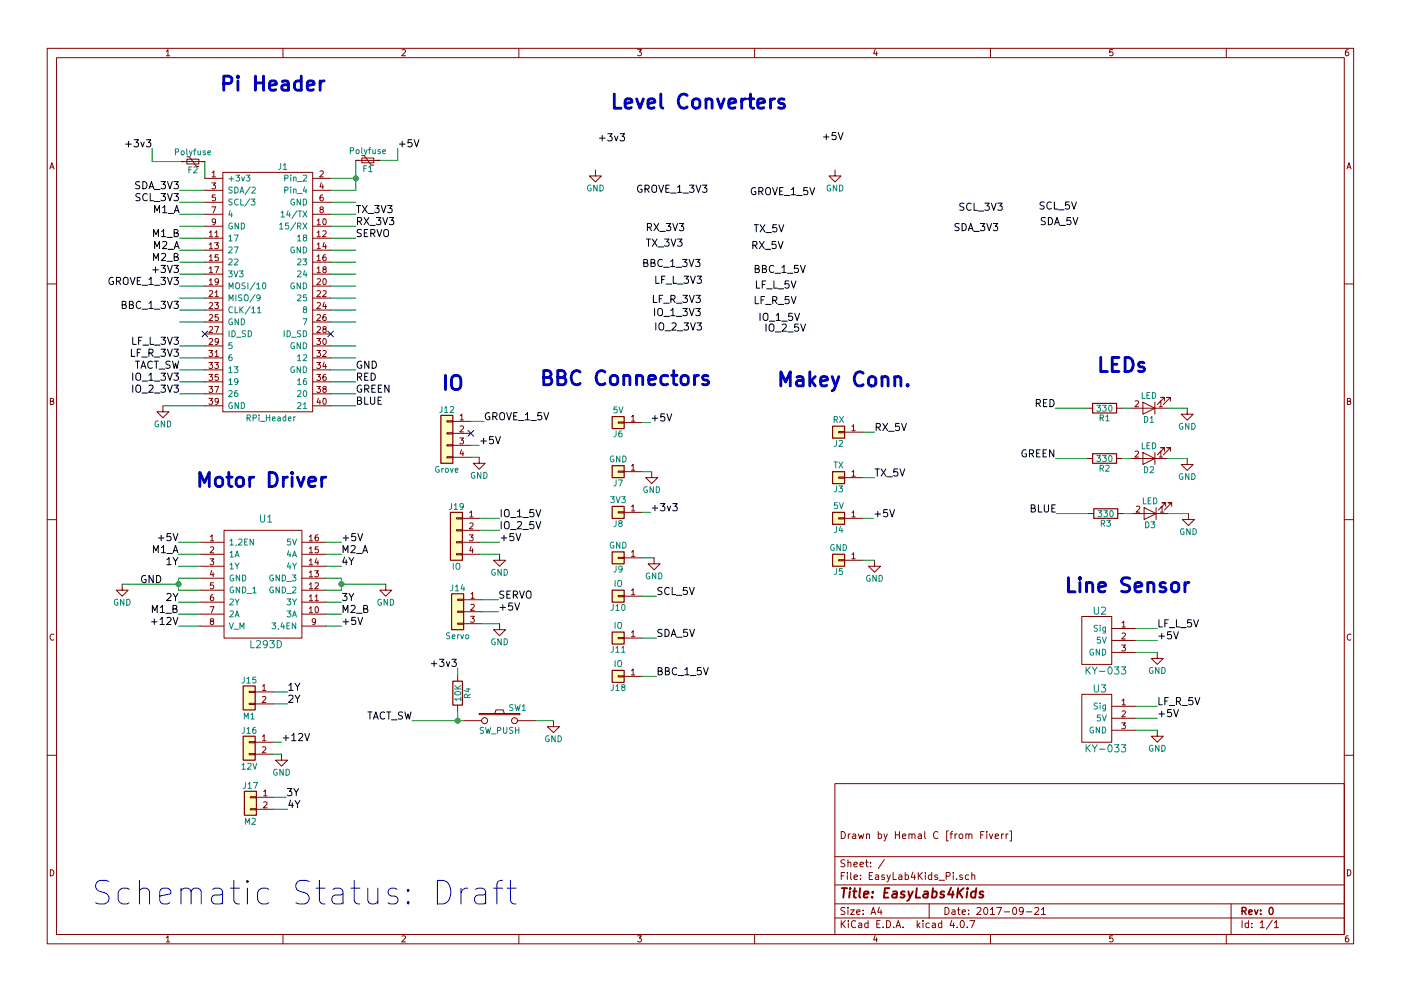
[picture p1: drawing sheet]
<svg xmlns="http://www.w3.org/2000/svg" width="297mm" height="210mm" viewBox="0 0 297 210" stroke-linecap="round" stroke-linejoin="round" font-family="sans-serif">
<g fill="none" stroke="#840000" stroke-width=".21">
<path d="M10 10.3h277v189.9h-277zM12 12.2h273v186.1h-273zM35.3 10.9l.3-.4v1.3M35.3 11.8h.7M60 10.3v1.9M85.2 10.6l.5-.1 .3 .4-.8 .9h.8M110 10.3v1.9M135.2 10.5h.8l-.4 .5 .3 .1 .1 .2-.1 .4-.2 .1-.5-.1M160 10.3v1.9M185.5 10.5l-.3 .9h.8M185.9 11v.8M210 10.3v1.9"/>
<path d="M235.9 10.5h-.6v.6h.6l.1 .5-.3 .2-.4-.1M260 10.3v1.9M285.9 10.5l-.4 .1-.2 .2-.1 .8 .3 .2 .4-.1 .1-.4-.1-.2-.4-.1-.3 .3M10.6 35.8l.4-1.3 .4 1.3M10.7 35.5h.6M38.4 34.3h5M39.6 33.8h2.6v1h-2.6zM39.6 33.3h.5l1.6 2h.5M43.4 37.8h3.8M44.9 38.8h.8l-.4 .5 .3 .1v.5l-.1 .2-.6-.2M45 36.6l.3-.3v1.2M45 37.5h.7"/>
<path d="M47.2 36.6h19.1v50.8h-19.1zM66.3 37.8h3.8M67.8 36.4l.5-.1 .3 .3-.8 .9h.8M68.1 38.7l-.3 .9h.8M68.4 39.2v.9M75.4 34h5.1M76.7 33.5h2.5v1h-2.5zM76.7 33h.5l1.5 2h.5M126.2 36.1v1.2h1.3l-1.3 1.3-1.2-1.3h1.2M177 36.1v1.2h1.3l-1.3 1.3-1.2-1.3h1.2M285.6 35.8l.4-1.3 .4 1.3M285.7 35.5h.6"/>
<path d="M43.4 40.4h3.8M43.4 42.9h3.8M43.4 45.5h3.8M43.4 48h3.8M43.4 50.5h3.8M43.4 53.1h3.8M43.4 55.6h3.8M43.4 58.2h3.8M44.4 49.3l.3-.3v1.2M44.4 51.9l.3-.4v1.3M44.4 54.4l.3-.4v1.3M44.4 56.9l.3-.3v1.3"/>
<path d="M44.4 59.5l.3-.4v1.3M44.4 50.2h.7M44.4 52.8h.7M44.4 55.3h.7M44.4 57.9h.7M44.9 43.9h.8l-.5 1.3M45.5 51.5h.8l-.4 .5 .4 .1v.5l-.2 .2-.6-.2M45.5 56.6h.9l-.6 1.3M45.6 49.3l.3-.3v1.2M45.6 50.2h.7M45.6 41.3h-.6v.6h.6v.6l-.1 .1-.5-.1M45.7 47l-.2 .2-.4-.1-.1-.6 .5-.1 .2 .3-.1 .7-.3 .3h-.2"/>
<path d="M46.3 54h-.7v.6h.7v.6l-.2 .1-.5-.1M46.3 59.7l-.2 .2-.4-.1-.1-.6 .5-.1 .2 .3v.7l-.4 .3h-.2M66.3 40.4h3.8M66.3 42.9h3.8M66.3 45.5h3.8M66.3 48h3.8M66.3 50.5h3.8M66.3 53.1h3.8M66.3 55.6h3.8M66.3 58.2h3.8M67.2 46.8l.4-.4v1.3M67.2 59.2l.5-.1 .2 .4-.7 .9h.7"/>
<path d="M67.2 49.3l.4-.3v1.2M67.2 51.9l.4-.4v1.3M67.2 54.4l.4-.4v1.3M67.2 56.9l.4-.3v1.3M67.2 47.7h.7M67.2 50.2h.7M67.2 52.8h.7M67.2 55.3h.7M67.2 57.9h.7M68.1 44.4l-.3-.2 .1-.2h.6v.3l-.6 .2-.1 .2 .1 .3 .2 .2h.2l.3-.3-.1-.4-.2-.1M68.4 41.3l-.3 .1-.2 .3-.1 .7 .3 .2 .4-.1-.1-.6-.3-.1-.3 .3M68.5 49.1l.4-.1 .3 .3-.8 .9h.8"/>
<path d="M68.6 46.5l.1-.1a.67 .67 0 0 1 .5 .7 .67 .67 0 0 1-.5 .6l-.2-.5zM68.6 59.2l.1-.1a.67 .67 0 0 1 .5 .7 .67 .67 0 0 1-.5 .6l-.2-.5zM68.7 57.1l-.2-.2 .1-.3 .5 .1v.3l-.5 .2-.1 .2v.3l.2 .2h.2l.3-.3-.1-.4-.2-.1M68.7 51.4l-.2 .9h.7M69 54l-.3 .1-.2 .3v.7l.2 .2 .4-.1-.1-.6-.3-.1-.2 .3M69 51.9v.9M10 60.2h2M43.4 60.7h3.8M43.4 73.4h3.8M43.4 63.2h3.8M43.4 75.9h3.8M43.4 65.8h3.8"/>
<path d="M43.4 78.5h3.8M43.4 68.3h3.8M43.4 70.9h3.8M44.3 74.4h.8l-.4 .4 .3 .1v.6l-.1 .1-.6-.1M44.3 76.9h.8l-.4 .5 .3 .1v.5l-.1 .2-.6-.2M44.3 79.4h.8l-.4 .5 .3 .1v.6l-.1 .1-.6-.1M44.4 61.8l.5-.1 .2 .3-.8 .9h.8M44.4 64.3l.5-.1 .2 .4-.8 .9h.8M44.4 66.8l.5-.1 .2 .4-.8 .9h.8M44.4 69.4l.5-.1 .2 .3-.8 1h.8M44.4 71.9l.5-.1 .2 .4-.8 .9h.8M44.4 60.4h.7"/>
<path d="M45.5 64.2h.8l-.4 .5 .4 .1v.5l-.2 .2-.6-.2M45.5 76.9h.8l-.4 .5 .4 .1v.5l-.2 .2-.6-.2M45.5 69.3h.9l-.6 1.3M45.6 62l.3-.3v1.2M45.6 74.7l.3-.3v1.2M45.6 62.9h.7M45.6 75.6h.7M46.3 66.7h-.7v.6h.7v.6l-.2 .1-.5-.1M46.3 79.4h-.7v.6h.7v.6l-.2 .1-.5-.1M46.3 72.4l-.2 .2-.4-.1-.1-.6 .5-.1 .2 .3v.7l-.4 .3h-.2M66.3 60.7h3.8M66.3 73.4h3.8"/>
<path d="M66.3 63.2h3.8M66.3 75.9h3.8M66.3 65.8h3.8M66.3 78.5h3.8M66.3 68.3h3.8M66.3 70.9h3.8M67.2 71.8h.7l-.4 .5 .4 .1v.6l-.2 .1-.5-.1M67.2 74.4h.7l-.4 .4 .4 .1v.6l-.2 .1-.5-.1M67.2 76.9h.7l-.4 .5 .4 .1v.5l-.2 .2-.5-.2M67.2 79.4h.7l-.4 .5 .4 .1v.6l-.2 .1-.5-.1M67.2 61.8l.5-.1 .2 .3-.7 .9h.7M67.2 64.3l.5-.1 .2 .4-.7 .9h.7"/>
<path d="M67.2 66.8l.5-.1 .2 .4-.7 .9h.7M67.2 69.4l.5-.1 .2 .3-.7 1h.7M68.5 61.8l.4-.1 .3 .3-.8 .9h.8M68.5 74.5l.4-.1 .3 .3-.8 .9h.8M68.6 71.9l.1-.1a.67 .67 0 0 1 .5 .7 .67 .67 0 0 1-.5 .6l-.2-.5zM68.7 69.8l-.2-.2 .1-.3 .5 .1v.3l-.5 .2-.1 .2v.3l.2 .2h.2l.3-.3-.1-.4-.2-.1M68.7 64.1l-.2 .9h.7M68.7 76.8l-.2 .9h.7M69 66.7l-.3 .1-.2 .3v.7l.2 .2 .4-.1-.1-.6-.3-.1-.2 .3M69 79.4l-.3 .1-.2 .3v.7l.2 .2 .4-.1-.1-.6-.3-.1-.2 .3M69 64.6v.9M69 77.3v.9"/>
<path d="M285 60.2h2M10.7 85.1h.5l.1-.5-.6-.1v1.3h.5l.2-.4-.3-.3M34.5 86.1v1.3h1.3l-1.3 1.2-1.2-1.2h1.2M43.4 86.1h3.8M43.4 81h3.8M43.4 83.6h3.8M44.3 82h.8l-.4 .5 .3 .1v.5l-.1 .2-.6-.2M44.3 84.5h.8l-.4 .5 .3 .1v.6l-.1 .1-.6-.1M45.5 82h.9l-.6 1.3M46.3 85.1l-.2 .2-.4-.1-.1-.6 .5-.1 .2 .3v.7l-.4 .3h-.2M66.3 86.1h3.8M66.3 81h3.8"/>
<path d="M66.3 83.6h3.8M67.2 82h.7l-.4 .5 .4 .1v.5l-.2 .2-.5-.2M67.5 84.4l-.3 1h.8M67.8 84.9v.9M68.6 84.6l.1-.1a.67 .67 0 0 1 .5 .7 .67 .67 0 0 1-.5 .6l-.2-.5zM68.7 82.5l-.2-.2v-.2h.6v.3l-.5 .2-.1 .2v.3l.2 .2h.2l.3-.3-.1-.4-.2-.1M94.7 96.9h1.3v.2h-1.3zM94.7 94.4h1.3v.2h-1.3zM94.7 91.8h1.3v.3h-1.3zM94.7 89.3h1.3v.2h-1.3zM96 89.4h3.8M96 91.9h3.8"/>
<path d="M96 94.5h3.8M96 97h3.8M97.5 92.9h.8l-.5 .5 .4 .1v.6l-.2 .1-.5-.1M97.6 88.2l.3-.4v1.3M97.6 90.5l.4-.1 .3 .3-.8 .9h.8M97.6 89.1h.7M97.8 95.4l-.2 .9h.7M98.1 95.9v.8M101.6 97v1.3h1.3l-1.3 1.3-1.3-1.3h1.3M131.1 89.5h1.2v.3h-1.2zM131.1 99.9h1.2v.3h-1.2zM132.3 89.7h3.8"/>
<path d="M133.9 88.4l.3-.3v1.3M133.9 98.9l.3-.4v1.3M133.9 89.4h.7M133.9 99.8h.7M177.8 91.6h1.3v.2h-1.3zM179.1 91.7h3.8M180.6 90.5l.4-.4v1.3M180.6 91.4h.7M230.4 86.6h1.2M230.4 97.3h1.2M236.7 86.6h1.3M236.7 97.3h1.3"/>
<path d="M239.8 86.6h7.6M239.8 97.3h7.6M240.7 85.1l.5-.1 .2 .4-.8 .9h.8M240.7 95.8l.5-.1 .2 .4-.8 .9h.8M242.3 85.3l2.6 1.3-2.6 1.3zM242.3 96l2.6 1.3-2.6 1.2zM244.9 85.3v2.6M244.9 96v2.5M245.8 85.4l.3-.4v1.3M245.8 96.1l.3-.4v1.3M245.8 86.3h.7M245.8 97h.7"/>
<path d="M246.9 85.1v-.8h-.8h.8l-1.5 1.5M246.9 95.8v-.8h-.8h.8l-1.5 1.5M248.2 85.1v-.8h-.8h.8l-1.6 1.5M248.2 95.8v-.8h-.8h.8l-1.6 1.5M251.7 86.6v1.3h1.3l-1.3 1.2-1.3-1.2h1.3M251.7 97.3v1.2h1.3l-1.3 1.3-1.3-1.3h1.3M285.7 85.1h.5l.1-.5-.6-.1v1.3h.5l.2-.4-.3-.3M10 110.3h2M42.4 115.1h5.1M42.4 117.6h5.1M44.5 118.6h.8l-.4 .4 .4 .1v.6l-.2 .1-.6-.1M44.6 113.8l.4-.3v1.3"/>
<path d="M44.6 116.1l.5-.1 .2 .4-.8 .9h.8M44.6 114.8h.7M47.5 112.5h16.5v22.9h-16.5zM64 115.1h5.1M64 117.6h5.1M65.6 118.9l.3-.3v1.2M65.6 116.4l.3-.4v1.3M65.6 113.8l.3-.3v1.3M65.6 114.8h.7M65.6 119.8h.7M65.6 117.3h.7M67.1 118.5l-.3 .9h.8"/>
<path d="M67.4 113.5h-.4l-.1 .3-.1 .7 .2 .3 .5-.2-.1-.6h-.4l-.2 .2M67.4 119v.8M67.5 116h-.6l-.1 .6h.7v.6l-.2 .1-.5-.1M96.8 117.5h1.2v.2h-1.2zM96.8 114.9h1.2v.3h-1.2zM96.8 112.4h1.2v.2h-1.2zM96.8 109.8h1.2v.3h-1.2zM98 115.1h3.9M98 117.6h3.9M98 110h3.9M98 112.5h3.9M99.5 113.5h.8l-.4 .5 .4 .1v.5l-.2 .2-.6-.2"/>
<path d="M99.6 108.8l.3-.4v1.3M99.6 111l.5-.1 .2 .4-.8 .9h.8M99.6 109.7h.7M99.9 115.9l-.3 1h.8M100.2 116.4v.9M105.9 117.6v1.3h1.3l-1.3 1.2-1.3-1.2h1.3M131.1 108.6h1.2v.2h-1.2zM131.1 118.2h1.2v.3h-1.2zM132.3 100.1h3.8M132.3 108.7h3.8M132.3 118.4h3.8M133.9 107.5l.3-.4v1.3"/>
<path d="M133.9 117.1l.3-.3v1.3M133.9 108.4h.7M133.9 118.1h.7M138.2 100.1v1.2h1.2l-1.2 1.3-1.3-1.3h1.3M138.7 118.4v1.2h1.3l-1.3 1.3-1.3-1.3h1.3M177.8 101.2h1.3v.3h-1.3zM177.8 109.8h1.3v.3h-1.3zM177.8 118.7h1.3v.3h-1.3zM179.1 101.3h3.8M179.1 110h3.8M179.1 118.9h3.8M180.6 100.1l.4-.3v1.2"/>
<path d="M180.6 108.8l.4-.4v1.3M180.6 117.6l.4-.3v1.3M180.6 101h.7M180.6 109.7h.7M180.6 118.6h.7M185.4 118.9v1.2h1.3l-1.3 1.3-1.3-1.3h1.3M230.6 109h1.3M237 109h1.3M240 109h7.6M240.9 107.5l.5-.1 .3 .3-.8 1h.8M242.6 107.7l2.5 1.3-2.5 1.2zM245.1 107.7v2.5"/>
<path d="M246 107.7l.4-.3v1.3M246 108.7h.7M247.1 107.4v-.7h-.7h.7l-1.5 1.5M248.4 107.4v-.7h-.8h.8l-1.5 1.5M252 109v1.2h1.2l-1.2 1.3-1.3-1.3h1.3M285 110.3h2M11.4 134.6a.58 .58 0 0 0-.8 .6 .58 .58 0 0 0 .8 .5M25.9 123.9v1.3h1.3l-1.3 1.3-1.3-1.3h1.3M42.4 120.1h5.1M42.4 122.7h5.1M42.4 125.2h5.1M42.4 127.8h5.1"/>
<path d="M42.4 130.3h5.1M42.4 132.8h5.1M44.5 128.7h.9l-.6 1.3M44.8 131.8l-.2-.2 .1-.3 .6 .1v.3l-.6 .1-.1 .2 .1 .4 .1 .1h.3l.2-.2v-.4l-.2-.1M44.9 121l-.3 .9h.8M45.2 126.2h-.4l-.1 .3-.1 .7 .2 .3 .5-.2-.1-.6h-.4l-.2 .2M45.2 121.5v.9M45.3 123.6h-.6l-.1 .6h.7v.6l-.2 .1-.5-.1M64 120.1h5.1M64 122.7h5.1M64 125.2h5.1M64 127.8h5.1"/>
<path d="M64 130.3h5.1M64 132.8h5.1M65.6 129.1l.3-.4v1.3M65.6 126.5l.3-.3v1.3M65.6 124l.3-.4v1.3M65.6 121.5l.3-.4v1.3M65.6 130h.7M65.6 127.5h.7M65.6 124.9h.7M65.6 122.4h.7M66.7 121.1h.8l-.4 .5 .4 .1v.5l-.2 .2-.6-.2M66.8 126.5l.4-.3v1.3"/>
<path d="M66.8 123.7l.5-.1 .2 .4-.8 .9h.8M66.8 127.5h.7M66.9 131.8l-.2 .2h-.4l-.1-.6 .5-.1 .2 .2v.7l-.4 .3h-.2M66.9 128.8l.2-.1a.67 .67 0 0 1 .4 .7 .67 .67 0 0 1-.4 .6l-.3-.5zM81.8 123.9v1.3h1.3l-1.3 1.3-1.3-1.3h1.3M97 132.2h1.3v.3h-1.3zM97 129.7h1.3v.2h-1.3zM97 127.1h1.3v.3h-1.3zM98.3 127.2h3.8M98.3 129.8h3.8M98.3 132.3h3.8M99.8 130.8h.8l-.5 .4 .4 .1v.6l-.2 .1-.5-.1"/>
<path d="M99.8 126l.4-.3v1.2M99.8 128.3l.5-.1 .3 .4-.8 .9h.8M99.8 126.9h.8M105.9 132.3v1.3h1.3l-1.3 1.3-1.3-1.3h1.3M131.1 126.4h1.2v.2h-1.2zM131.1 135.2h1.2v.3h-1.2zM132.3 126.5h3.8M132.3 135.4h3.8M133.9 125.3l.3-.4v1.3M133.9 134.2l.3-.4v1.3M133.9 126.2h.7M133.9 135.1h.7"/>
<path d="M229.4 130.8h6.3v10.2h-6.3zM235.7 133.3h5.1M235.7 135.9h5.1M235.7 138.4h5.1M237.8 136.8h.8l-.4 .5 .4 .1v.6l-.2 .1-.6-.1M237.9 132.1l.4-.3v1.2M237.9 134.4l.5-.1 .2 .4-.8 .9h.8M237.9 133h.7M245.4 138.4v1.3h1.2l-1.2 1.3-1.3-1.3h1.3M286.4 134.6a.58 .58 0 0 0-.8 .6 .58 .58 0 0 0 .8 .5M52.8 149.2h1.3v.3h-1.3zM52.8 146.7h1.3v.2h-1.3z"/>
<path d="M52.8 159.9h1.3v.2h-1.3zM52.8 157.3h1.3v.3h-1.3zM54.1 146.8h3.8M54.1 149.3h3.8M54.1 157.5h3.8M55.7 145.6l.3-.4v1.3M55.7 147.9l.4-.1 .3 .3-.8 .9h.8M55.7 156.3l.3-.4v1.3M55.7 158.5l.4-.1 .3 .4-.8 .9h.8M55.7 146.5h.7M55.7 157.2h.7M97 143.3v1.2"/>
<path d="M97 149.6v1.3M98.3 152.9h3.8M101.6 151.4h8.6v.2h-8.6zM104.9 151.4l.3-.8h1.5l.2 .8M109.7 152.9h3.8M117.3 152.9v1.3h1.3l-1.3 1.2-1.2-1.2h1.2M131.1 143.4h1.2v.2h-1.2zM132.3 143.5h3.8M133.9 142.3l.3-.4v1.3M133.9 143.2h.7M229.4 147.3h6.3v10.2h-6.3zM235.7 149.9h5.1"/>
<path d="M235.7 152.4h5.1M235.7 154.9h5.1M237.8 153.4h.8l-.4 .4 .4 .1v.6l-.2 .1-.6-.1M237.9 148.6l.4-.3v1.2M237.9 150.9l.5-.1 .2 .4-.8 .9h.8M237.9 149.5h.7M245.4 154.9v1.3h1.2l-1.2 1.3-1.3-1.3h1.3M10 160.2h2M53.1 171.6h1.3v.2h-1.3zM53.1 169h1.3v.3h-1.3zM54.1 160h3.8M54.4 169.2h3.8"/>
<path d="M54.4 171.7h3.8M55.9 167.9l.4-.3v1.3M55.9 170.2l.5-.1 .2 .4-.8 .9h.8M55.9 168.9h.7M59.7 160v1.3h1.3l-1.3 1.3-1.3-1.3h1.3M177 166.3h108v32h-108zM178.4 176.4a.76 .76 0 0 1 .8 .8 .76 .76 0 0 1-.8 .7zM179.9 176.9v1M180.3 176.9l-.4 .3M180.8 177h.6v.9M181.4 177.3l-.7 .3 .2 .3 .5-.1M182 176.9l.3 1 .3-.7 .3 .7 .2-1"/>
<path d="M183.7 177.1l.2-.2 .4 .1 .1 .9M183.7 176.9v1M186.2 177l.4-.1 .3 .3-.1 .6h-.6M186.2 176.4v1.5M187.4 176.9l.4 1M188.1 176.9l-.5 1.4-.2 .1M189.8 176.4v1.5M189.8 177.1h.9M190.7 176.4v1.5M191.3 177.4l.7-.1v-.3l-.4-.1-.3 .2 .1 .7h.6M192.7 177.1l.2-.2 .4 .1v.9M192.7 176.9v1"/>
<path d="M193.3 177.1l.3-.2 .3 .1 .1 .9M194.7 177h.6l.1 .9M195.4 177.3l-.8 .3 .3 .3 .5-.1M196.1 176.4v1.3l.2 .2M198.9 176.6a.71 .71 0 0 0-1 .5 .71 .71 0 0 0 .7 .8l.3-.1M201.1 176.3h-.4v2.1h.4M201.4 176.9h.6M202 176.4l-.4 .3v1.2M202.5 176.9v1M202.9 176.9l-.4 .3M203.4 177.1l.2-.2 .5 .2v.5l-.1 .2-.4 .1-.2-.1zM204.8 177.1l.2-.2 .4 .1v.9"/>
<path d="M204.8 176.9v1M205.4 177.1l.2-.2 .4 .1 .1 .9M207.9 177.1h.5M208.6 176.4h-.7v1.5M209.2 176.4v.2M209.2 176.9v1M209.8 176.9l.3 1 .4-1M211 177.4l.7-.1v-.3l-.5-.1-.2 .2 .1 .7h.6M212.4 176.9v1M212.8 176.9l-.4 .3M213.3 176.9v1M213.7 176.9l-.4 .3"/>
<path d="M214.1 176.3h.4v2.1h-.4M285 160.2h2M10.7 184.5a.65 .65 0 0 1 .7 .7 .65 .65 0 0 1-.7 .6zM35.3 198.9l.3-.4v1.3M35.3 199.8h.7M60 198.3v1.9M85.2 198.6l.5-.1 .3 .4-.8 .9h.8M110 198.3v1.9M135.2 198.5h.8l-.4 .5 .3 .1 .1 .2-.1 .4-.2 .1-.5-.1M160 198.3v1.9M177 194.8h108M177 191.8h108"/>
<path d="M177 187.8h108M177 181.8h108M178.4 195.3v1.5M178.4 185.8h.5M178.6 196l.6 .8M179.1 185.1h-.7v1.5M179.1 192.6l-.5-.1-.3 .3 .1 .3 .7 .4v.4l-.2 .1-.6-.1M179.1 182.5l-.5-.1-.3 .3 .1 .3 .7 .4v.4l-.2 .1-.6-.1M179.2 195.3l-.8 .9M179.7 185.1v.2M179.7 185.6v1M179.8 192.5v.2"/>
<path d="M179.8 183.1l.2-.2 .4 .1v.9M179.8 182.4v1.5M179.8 193v1M179.9 195.3v.2M179.9 195.8v1M180.3 193h.8l-.8 1h.8M180.4 185.1v1.3l.2 .2M181.1 183.4l.7-.1-.1-.3-.4-.1-.2 .2v.7h.6M181.1 186.1l.7-.1-.1-.3-.4-.1-.2 .2 .1 .7h.5M181.4 195.5a.71 .71 0 0 0-1 .5 .71 .71 0 0 0 .8 .8l.2-.1M181.6 193.5l.7-.1v-.3l-.4-.1-.3 .2 .1 .7h.6M182.1 195.9h.6v.9"/>
<path d="M182.3 183.4l.8-.1-.1-.3-.4-.1-.3 .2 .1 .7h.6M182.4 186.5v.1M182.4 185.7v.1M182.7 196.2l-.7 .3 .2 .3 .5-.1M183 193.9v.1M183 193.1v.1M183.5 182.9h.6M183.7 182.4v1.3l.4 .2M184 195.9l-.4-.1-.3 .3 .1 .6 .2 .1 .4-.1M184 195.3v1.5M184.3 185.8h.5M184.6 183.8v.1"/>
<path d="M184.6 183v.1M184.7 194l.4-1.5 .5 1.5M184.8 193.6h.7M185 185.1h-.7v1.5h.7M185.5 198.5l-.3 .9h.8M185.6 185.7h.6l.1 .9M185.9 199v.8M185.9 196h.5M186.3 186l-.7 .3 .2 .3 .5-.1M186.4 192.5l-.3 1h.9M186.6 195.3h-.7v1.5h.7M186.8 193v1"/>
<path d="M187.2 196.7v.1M187.5 185.7l-.4-.1-.2 .2 .1 .2 .5 .2v.3h-.6M187.5 182.3l-1.3 2M188 195.3a.76 .76 0 0 1 .8 .8 .76 .76 0 0 1-.8 .7zM188.1 185.6l.3 1M188.8 185.6l-.5 1.4-.2 .1M189.4 185.1v1.5h.7M189.5 196.7v.1M190 196.8l.4-1.5 .6 1.5M190.1 196.4h.7M190.6 185.7h.6v.9M191.2 186l-.7 .3 .2 .3 .5-.1"/>
<path d="M191.5 196.7v.1M191.9 185.7l.5-.1 .2 .3-.1 .6h-.6M191.9 185.1v1.5M193.5 185l-.3 1.1h.9M193.9 185.6v1M194.5 195.3v1.5M194.6 196.3l.4 .5M194.7 185.1v1.5M194.9 185.7l.7 .9M195 195.8l-.5 .6M195.6 185.1l-.9 .9M195.7 195.3v.2"/>
<path d="M195.7 195.8v1M196.2 185.1v.2M196.2 185.6v1M197 191.8v3M197 195.9l-.4-.1-.3 .3 .1 .6 .2 .1 .4-.1M197.5 185.7l-.4-.1-.3 .3 .1 .6 .2 .1 .4-.1M197.5 185.1v1.5M197.7 195.9h.6v.9M198.3 196.2l-.7 .3 .2 .3 .5-.1M198.8 185.7l-.4-.1-.2 .2v.2l.6 .2v.3h-.6M199.1 186.8h1.2M199.7 195.9l-.5-.1-.2 .3v.6l.2 .1 .5-.1"/>
<path d="M199.7 195.3v1.5M200.4 192.5a.76 .76 0 0 1 .8 .8 .76 .76 0 0 1-.8 .7zM200.6 185.9l.7-.1 .2-.2-.1-.3-.2-.2h-.6v1.5M201.8 195.2l-.4 1.1h1M201.9 193.1h.5l.1 .9M202.1 185.1v.2M202.1 185.6v1M202.2 195.8v1M202.5 193.4l-.7 .3 .2 .3 .5-.1M202.8 186.5v.1M202.9 196.7v.1M203 193h.6"/>
<path d="M203.2 192.5v1.3l.4 .2M203.8 195.4l.1-.1a.8 .8 0 0 1 .6 .8 .8 .8 0 0 1-.6 .7 .97 .97 0 0 1-.1-1.4zM204 193.5l.7-.1-.1-.3-.4-.1-.2 .2 .1 .7h.5M204 185.7l-.3-.1-.2 .2v.2l.5 .2v.3h-.5M205.1 196.7v.1M205.4 193.9v.1M205.4 193.1v.1M205.4 185.7l-.4-.1-.3 .3v.6l.3 .1 .4-.1M205.6 195.3h1.1l-.7 1.5M206 185.7l.2-.1 .4 .1 .1 .9M206 185.1v1.5M207.1 192.7l.6-.2 .3 .5-.9 1h.9"/>
<path d="M208.7 192.7l.2-.2a.8 .8 0 0 1 .5 .8 .8 .8 0 0 1-.5 .7l-.3-.5zM210 193l.4-.5v1.5M210 194h.8M210 198.3v1.9M211.3 192.5h1l-.6 1.5M212.9 193.5h1.1M214.8 192.7l.2-.2a.8 .8 0 0 1 .6 .8 .8 .8 0 0 1-.6 .7l-.3-.5zM217 193.2l-.3 .3h-.3l-.3-.3v-.4l.3-.3h.3l.3 .3a1.01 1.01 0 0 1-.5 1.2h-.2M217.6 193.5h1.1M219.4 192.7l.6-.2 .2 .5-.9 1h.9M220.8 193l.4-.5v1.5M220.8 194h.9"/>
<path d="M235.9 198.5h-.6v.7l.6-.1 .1 .5-.3 .2-.4-.1M260 198.3v1.9M261 191.8v6.5M263.3 195.3v1.5M264.7 195.9l-.4-.1-.3 .3 .1 .6 .2 .1 .4-.1M264.7 195.3v1.5M265.4 196.7v.1M265.4 195.9v.1M267.2 195.8l.4-.5v1.5M267.2 196.8h.8M269.7 195.2l-1.2 2M270.2 195.8l.4-.5v1.5"/>
<path d="M270.2 196.8h.8M285.7 184.5a.65 .65 0 0 1 .7 .7 .65 .65 0 0 1-.7 .6zM285.9 198.5l-.4 .1-.2 .3-.1 .7 .3 .2 .4-.1 .1-.4-.1-.2-.4-.1-.3 .3"/>
<circle cx="102.7" cy="152.9" r=".63"/>
<circle cx="109.1" cy="152.9" r=".63"/>
</g>
<path d="M263.3 193.3l.8-.1 .1-.2-.1-.3-.2-.2h-.6v1.5M263.7 193.3l.5 .7M264.8 193.5l.7-.1-.1-.3-.4-.1-.2 .2v.7h.6M266 193l.3 1 .4-1M267.3 193.9v.1M267.3 193.1v.1M269.3 192.6l.1-.1a.8 .8 0 0 1 .5 .8 .8 .8 0 0 1-.5 .7 .97 .97 0 0 1-.1-1.4z" fill="none" stroke="#840000" stroke-width=".3"/>
<g fill="none" stroke="#840000" stroke-width=".41">
<path d="M178.5 188.4h1.1M179 188.4l-.2 2M180.2 189.1l-.2 1.3M180.3 188.4l-.1 .2 .2-.1-.1-.1-.1 .2M180.9 189.1h.7M181.2 188.4l-.2 1.8 .1 .1 .4 .1M182.4 188.4l-.2 1.8 .2 .2M183.2 189.8l.9-.2v-.4l-.6-.1-.3 .3v.9h.7M184.9 190.3v.1M185.1 189.2l-.1 .2-.1-.1 .2-.1-.1 .2M187.5 189.4h.7M188.6 188.4h-1l-.2 2h.9"/>
<path d="M189.4 189.2h.7v1.2M190.2 189.6l-.7 .1a.4 .4 0 0 0-.4 .3 .4 .4 0 0 0 .3 .4l.7-.1M191.8 189.2l-.5-.1-.3 .4 .3 .3 .4 .1 .1 .3-.1 .1h-.8M192.6 189.1l.3 1.3M193.5 189.1l-.8 1.8-.4 .2M194.4 188.4l-.2 2h.9M195.9 189.2h.8l-.1 1.2M196.7 189.6l-.7 .1a.4 .4 0 0 0-.3 .3 .4 .4 0 0 0 .3 .4l.6-.1M197.7 189.2l.6-.1 .3 .2-.1 1a.67 .67 0 0 1-.9 0M197.8 188.4l-.2 2M200.2 189.2l-.5-.1-.3 .4 .2 .3 .5 .1 .1 .3-.1 .1h-.8M201.7 188.3l-.7 1.5h1.2"/>
<path d="M202 189.1l-.1 1.3M203.1 188.4l-.2 2M203.3 189.3l.8 1.1M204.3 188.4l-1.3 1.2M205.1 189.1l-.2 1.3M205.2 188.4l-.1 .2 .2-.1-.1-.1-.1 .2M206.9 189.2l-.2-.1a.67 .67 0 0 0-.8 .4v.8l.3 .1 .6-.1M207 188.4l-.2 2M208.5 189.2l-.5-.1-.3 .4 .2 .3 .5 .1 .1 .3-.1 .1h-.8"/>
</g>
<g fill="#ffffc2" stroke="#ffffc2" stroke-width=".21">
<path d="M129.8 88.4h2.5v2.5h-2.5z"/>
<path d="M129.8 98.8h2.5v2.5h-2.5z"/>
<path d="M129.8 107.4h2.5v2.6h-2.5z"/>
<path d="M129.8 117.1h2.5v2.5h-2.5z"/>
<path d="M129.8 125.2h2.5v2.6h-2.5z"/>
<path d="M129.8 134.1h2.5v2.5h-2.5z"/>
<path d="M51.6 145.5h2.5v5.1h-2.5z"/>
<path d="M51.6 156.2h2.5v5.1h-2.5z"/>
<path d="M51.8 167.9h2.6v5.1h-2.6z"/>
<path d="M95.8 126h2.5v7.6h-2.5z"/>
<path d="M176.5 90.4h2.6v2.6h-2.6z"/>
<path d="M176.5 100.1h2.6v2.5h-2.6z"/>
<path d="M176.5 108.7h2.6v2.5h-2.6z"/>
<path d="M176.5 117.6h2.6v2.5h-2.6z"/>
<path d="M129.8 142.2h2.5v2.6h-2.5z"/>
<path d="M93.5 88.1h2.5v10.2h-2.5z"/>
<path d="M95.5 108.7h2.5v10.2h-2.5z"/>
</g>
<g fill="none" stroke="#840000" stroke-width=".25">
<path d="M93.5 88.1h2.5v10.2h-2.5zM129.8 88.4h2.5v2.5h-2.5zM129.8 98.8h2.5v2.5h-2.5zM176.5 90.4h2.6v2.6h-2.6zM231.6 85.6h5.1v2h-5.1zM231.6 96.3h5.1v2h-5.1zM95.5 108.7h2.5v10.2h-2.5zM129.8 107.4h2.5v2.6h-2.5zM129.8 117.1h2.5v2.5h-2.5zM176.5 100.1h2.6v2.5h-2.6zM176.5 108.7h2.6v2.5h-2.6zM176.5 117.6h2.6v2.5h-2.6z"/>
<path d="M231.9 107.9h5.1v2.1h-5.1zM95.8 126h2.5v7.6h-2.5zM129.8 125.2h2.5v2.6h-2.5zM129.8 134.1h2.5v2.5h-2.5zM51.6 145.5h2.5v5.1h-2.5zM51.6 156.2h2.5v5.1h-2.5zM96 144.5h2v5.1h-2zM129.8 142.2h2.5v2.6h-2.5zM51.8 167.9h2.6v5.1h-2.6z"/>
</g>
<g fill="none" stroke="#008484" stroke-width=".21">
<path d="M37.2 32.3l.6-.1v-.5l-.6-.1v1.3M38.5 32.1l.3-.1 .3 .3v.3l-.3 .3-.4-.3zM39.6 31.6v1.1l.2 .2M40.1 36h.4M40.1 32l.3 .9M40.7 35.4h-.6v1.3M40.7 32l-.4 1.2-.2 .1M41 32h.5M41.1 35.5l.5-.1 .2 .4-.8 .9h.8M41.5 31.6l-.3 .2v1.1M42 32v.8l.3 .1 .2-.2M42.5 32v.9"/>
<path d="M43.5 32.1l-.3-.1-.1 .2v.2l.4 .1v.3h-.4M44.1 32.4l.6-.1-.1-.2-.4-.1-.1 .2v.6h.5M48.6 37.9h.9M49 37.5v.9M49.2 39.7h-.6v.5a.54 .54 0 0 1 .6 .6l-.2 .2-.5-.1M49.8 39.7a.64 .64 0 0 1 .7 .6 .64 .64 0 0 1-.7 .7zM50 37.2h.8l-.4 .4 .3 .1v.6l-.1 .1-.6-.1M51.2 37.6l.3 .8 .3-.8M52.2 37.2h.8l-.4 .4 .3 .1v.6l-.1 .1-.6-.1M53.1 39.6l-1.1 1.7M53.4 39.8l.5-.1 .2 .4-.8 .9h.8M59.5 34.7v1.1l-.5 .2"/>
<path d="M60.1 35l.3-.3v1.3M60.1 36h.7M60.4 37.8l.6-.1v-.4l-.6-.1v1.2M61.6 37.2v.1M61.6 39.7v.1M61.6 37.6v.8M62.3 37.7l.1-.1h.3l.1 .8M62.3 37.6v.8M63.1 38.5h1M64.3 37.3l.5-.1 .2 .3-.8 .9h.8M64.6 39.6l-.3 .9h.8M74.3 32l.6-.1v-.5l-.6-.1v1.3"/>
<path d="M75.5 31.9l.4-.2 .2 .3v.4l-.2 .2-.4-.1zM76.7 31.3v1.1l.2 .2M77.1 35.7h.5M77.2 31.7l.3 .9M77.7 35.1h-.6v1.3M77.8 31.7l-.4 1.2-.2 .1M78.1 31.7h.5M78.2 35.5l.3-.4v1.3M78.2 36.4h.7M78.6 31.3l-.3 .2v1.1M79 31.7l.1 .8 .3 .1 .2-.1M79.6 31.7v.9"/>
<path d="M80.6 31.8l-.3-.1-.2 .2 .1 .2 .4 .1v.3h-.5M81.2 32.2l.5-.2v-.2l-.4-.1-.1 .2v.6h.5M125.3 39.3a.59 .59 0 0 0-.7 .6 .59 .59 0 0 0 .7 .6v-.5h-.2M126.6 39.3v1.2l-.7-1.2v1.2M127.2 39.3a.64 .64 0 0 1 .7 .6 .64 .64 0 0 1-.7 .6zM176.1 39.3a.59 .59 0 0 0-.7 .6 .59 .59 0 0 0 .7 .6v-.5h-.2M177.4 39.3v1.2l-.7-1.2v1.2M178 39.3a.64 .64 0 0 1 .7 .6 .64 .64 0 0 1-.7 .6zM48.4 57.5h.8l-.4 .5 .4 .1v.5l-.2 .1-.6-.1M48.5 50.2l.4-.3v1.2M48.5 52.5l.5-.1 .2 .4-.8 .9h.8M48.5 55l.5-.1 .2 .4-.8 .9h.8"/>
<path d="M48.5 51.1h.7M48.8 44.7l-.3 .9h.8M49.1 45.2v.8M49.2 42.3h-.6v.4a.54 .54 0 0 1 .6 .7l-.2 .1-.5-.1M49.2 47.4a.59 .59 0 0 0-.7 .5 .59 .59 0 0 0 .7 .6l.1-.5h-.3M49.6 57.5l.4 1.2 .4-1.2M49.7 49.9h.8l-.5 1.2M49.7 52.4h.8l-.5 1.3M49.7 55l.5-.1 .2 .4-.7 .9h.7M50.5 42.3a.56 .56 0 0 0-.8 .6 .56 .56 0 0 0 .8 .5M50.5 47.3v1.3l-.7-1.3v1.3M50.7 57.5h.8l-.4 .5 .4 .1v.5l-.2 .1-.6-.1"/>
<path d="M50.9 41l.4-1.3 .4 1.3M51 40.6h.6M51.1 42.2v1.3h.6M51.2 47.3a.64 .64 0 0 1 .7 .6 .64 .64 0 0 1-.7 .7zM53 42.2l-1.1 1.6M53.3 42.2h.8l-.5 .5 .4 .1v.6l-.2 .1-.5-.1M54.1 59.9l-1.1 1.7M59.3 47.7l.3-.4v1.3M59.3 48.6h.7M59.6 45.1l.3-.3v1.2M59.6 46h.7M60.4 40.4l.6-.1v-.5l-.6-.1v1.3"/>
<path d="M61.1 44.7l-.3 .9h.8M61.2 47.3h-.6l-.1 .6h.7v.6l-.2 .1-.5-.1M61.4 45.2v.8M61.6 40.1v.9M62.3 40.2l.1-.1 .3 .1 .1 .8M62.3 40.1v.9M62.4 42.3a.59 .59 0 0 0-.7 .6 .59 .59 0 0 0 .7 .5v-.5h-.2M62.4 52.4a.59 .59 0 0 0-.7 .6 .59 .59 0 0 0 .7 .6v-.5h-.2M62.7 47.2l-1.1 1.7M63 44.7l-1.1 1.6M63.1 48l.6-.1 .1-.5-.7-.1v1.3M63.1 50.2l.3-.3v1.2"/>
<path d="M63.1 55l.5-.1 .2 .4-.8 .9h.8M63.1 57.6l.5-.1 .2 .3-.8 .9h.8M63.1 41.1h1M63.1 51.1h.7M63.2 44.8h.7M63.4 48l.4 .6M63.6 44.8v1.2M63.7 42.2v1.3l-.7-1.3v1.3M63.7 52.4v1.3l-.7-1.3v1.3M64.2 54.9h.8l-.4 .5 .4 .1v.6l-.2 .1-.6-.1M64.2 44.8l.9 1.2M64.2 47.3l.9 1.3"/>
<path d="M64.3 42.2a.64 .64 0 0 1 .7 .7 .64 .64 0 0 1-.7 .6zM64.3 52.4a.64 .64 0 0 1 .7 .6 .64 .64 0 0 1-.7 .7zM64.5 50.4l-.2-.2 .1-.2h.6v.3l-.6 .1-.1 .2 .1 .4 .1 .1h.3l.2-.2v-.4l-.2-.1M64.6 57.4l-.3 .9h.8M64.9 40.1v.9M64.9 57.9v.8M65.1 44.8l-.9 1.2M65.1 47.3l-.9 1.3M48.5 78.2l.4-.4v1.3M48.5 79.1h.7M48.6 63.8v-1.2l.4 .8 .4-.8v1.2M48.6 61.3v-1.3l.4 .9 .4-.9v1.3"/>
<path d="M48.6 70.2v1.2M49.1 75.3h-.4l-.1 .3-.1 .7 .2 .2 .5-.1-.1-.6-.4-.1-.2 .3M49.2 70.2a.64 .64 0 0 1 .7 .6 .64 .64 0 0 1-.7 .6zM49.2 72.7h-.6l-.1 .6h.7v.6l-.2 .1-.5-.1M49.2 67.7a.59 .59 0 0 0-.7 .6 .59 .59 0 0 0 .7 .5l.1-.5h-.3M49.3 65.2a.56 .56 0 0 0-.8 .5 .56 .56 0 0 0 .8 .5M49.7 77.8h.7l-.4 .5 .4 .1v.5l-.2 .2-.5-.2M49.8 65.1v1.3h.6M50 60.2l.2-.2 .4 .1 .2 .8a.42 .42 0 0 1-.2 .3 .42 .42 0 0 1-.5 0l-.1-.3zM50 62.6v1.2M50.1 71.5h1M50.5 67.6v1.3l-.7-1.3v1.3"/>
<path d="M50.9 65.1v1.3M51 65.6l.6 .8M51.2 67.6a.64 .64 0 0 1 .7 .7 .64 .64 0 0 1-.7 .6zM51.3 62.6h-.6l-.1 .4a.54 .54 0 0 1 .6 .7l-.1 .1-.5-.1M51.6 65.1l-.7 .7M51.8 62.7l.3-.1h.4l.1 .8a.42 .42 0 0 1-.2 .4 .42 .42 0 0 1-.4-.1l-.2-.3zM52 60.1h-.6l-.1 .4a.54 .54 0 0 1 .6 .7l-.1 .1-.5-.1M52.1 70.2h-.6l-.1 .5a.54 .54 0 0 1 .6 .6l-.2 .1h-.4M52.6 60v1.3M52.6 70.2a.64 .64 0 0 1 .7 .6 .64 .64 0 0 1-.7 .6zM53 65l-1.1 1.7M53.4 65.5l.3-.4v1.3"/>
<path d="M53.4 66.4h.7M54.1 62.5l-1.1 1.6M54.4 60.4l.4-.4v1.3M54.4 61.3h.7M54.6 65.5l.4-.4v1.3M54.6 66.4h.7M55.1 63.1l-.2 .2h-.4v-.6l.4-.1 .2 .2v.7l-.3 .3h-.3M55.8 60.1l.1-.1a.67 .67 0 0 1 .5 .6 .67 .67 0 0 1-.5 .7l-.2-.5zM60.2 70.2v1.2M60.9 70.2a.64 .64 0 0 1 .7 .6 .64 .64 0 0 1-.7 .6zM61.8 71.5h1M62.4 60.1a.59 .59 0 0 0-.7 .5 .59 .59 0 0 0 .7 .6v-.5h-.2"/>
<path d="M62.4 72.8a.59 .59 0 0 0-.7 .5 .59 .59 0 0 0 .7 .6v-.5h-.2M62.4 77.8a.59 .59 0 0 0-.7 .6 .59 .59 0 0 0 .7 .6v-.5h-.2M63.1 62.7l.5-.1 .2 .3-.8 .9h.8M63.1 75.6l.3-.3v1.2M63.1 76.5h.7M63.7 60v1.3l-.7-1.3v1.3M63.7 72.7v1.3l-.7-1.3v1.3M63.7 77.8v1.3l-.7-1.3v1.3M63.8 70.2h-.7v.5a.54 .54 0 0 1 .6 .6l-.2 .1h-.5M64.2 67.6h.9l-.6 1.3M64.3 60a.64 .64 0 0 1 .7 .6 .64 .64 0 0 1-.7 .7zM64.3 72.7a.64 .64 0 0 1 .7 .6 .64 .64 0 0 1-.7 .7z"/>
<path d="M64.3 75.4l.5-.1 .2 .3-.8 .9h.8M64.3 77.8a.64 .64 0 0 1 .7 .6 .64 .64 0 0 1-.7 .7zM64.3 70.2a.64 .64 0 0 1 .7 .6 .64 .64 0 0 1-.7 .6zM64.5 65.6l-.2-.2 .1-.2h.6v.3l-.6 .2-.1 .2 .1 .3 .1 .2h.3l.2-.3v-.3l-.2-.2M65 62.6h-.6l-.1 .5h.7v.6l-.2 .1-.5-.1M33.6 89.4a.59 .59 0 0 0-.7 .5 .59 .59 0 0 0 .7 .6v-.5h-.2M34.9 89.3v1.3l-.7-1.3v1.3M35.5 89.3a.64 .64 0 0 1 .7 .6 .64 .64 0 0 1-.7 .7zM48.5 80.7l.4-.4v1.3M48.5 83l.5-.1 .2 .3-.8 .9h.8M48.5 81.6h.7M49.2 85.5a.59 .59 0 0 0-.7 .5 .59 .59 0 0 0 .7 .6l.1-.5h-.3"/>
<path d="M50.3 82.9h-.3l-.2 .3-.1 .7 .3 .2 .4-.1-.1-.6h-.3l-.3 .2M50.4 80.9l-.2 .2-.4-.1v-.6l.4-.1 .2 .3v.7l-.3 .3h-.3M50.5 85.4v1.3l-.7-1.3v1.3M51.2 85.4a.64 .64 0 0 1 .7 .6 .64 .64 0 0 1-.7 .7zM52.4 88.7l.6-.1v-.5l-.6-.1v1.3M52.7 88.7l.4 .6M53.6 88.7l.7-.1v-.5l-.7-.1v1.3M54.9 88v.1M54.9 88.4v.9M55.2 89.4h1M56.5 88v1.3M56.5 88.6h.7"/>
<path d="M57.2 88v1.3M57.8 88.9l.5-.2v-.2l-.4-.1-.1 .2v.6h.5M58.9 88.5h.5v.8M59.4 88.7l-.5 .3 .1 .3 .4-.1M60.6 88.5l-.4-.1-.2 .3 .1 .5h.5M60.6 88v1.3M61.1 88.9l.6-.2v-.2l-.4-.1-.2 .2 .1 .6h.5M62.3 88.4v.9M62.6 88.4l-.3 .3M63.1 85.5l.5-.1 .2 .4-.8 .9h.8M63.1 80.7l.3-.4v1.3M63.1 83l.5-.1 .2 .3-.8 .9h.8"/>
<path d="M63.1 81.6h.7M64.3 85.8l.4-.4v1.3M64.3 86.7h.7M64.4 83l.2-.1a.67 .67 0 0 1 .4 .6 .67 .67 0 0 1-.4 .6l-.3-.4zM64.9 80.3l-.4 .1-.1 .2-.1 .8 .2 .2 .5-.1-.1-.6-.4-.1-.2 .2M93.1 99a.59 .59 0 0 0-.8 .6 .59 .59 0 0 0 .8 .5v-.4h-.2M93.7 99.4v.8M93.7 86.3l-.1 1-.4 .2M94 99.4l-.3 .2M94.3 86.6l.3-.3v1.2M94.3 87.5h.7M94.5 99.5l.3-.1 .3 .2v.4l-.3 .2-.3-.1z"/>
<path d="M95.5 86.4l.5-.1 .2 .3-.8 .9h.8M95.5 99.4l.3 .8 .3-.8M96.5 99.8l.6-.1v-.3h-.4l-.2 .1 .1 .6h.5M130.1 96.8a.59 .59 0 0 0-.7 .6 .59 .59 0 0 0 .7 .5v-.4h-.2M130.6 91.4v1.1l-.5 .2M130.8 86.3h-.6l-.1 .6h.7v.6l-.2 .1-.5-.1M131.2 86.3l.4 1.3 .5-1.3M131.4 96.7v1.3l-.7-1.3v1.3M131.8 91.4l-.4 .1-.2 .2v.7l.2 .3 .5-.1-.1-.7h-.4l-.2 .2M132 96.7a.64 .64 0 0 1 .7 .7 .64 .64 0 0 1-.7 .6zM176.8 98h.7M176.9 89l.6-.1v-.4l-.6-.1v1.2"/>
<path d="M177.2 89l.4 .6M177.2 98v1.3M177.4 93.4l-.1 1.1-.4 .2M177.9 98l.8 1.3M177.9 93.5l.5-.1 .2 .4-.7 .9h.7M178 88.4l.8 1.2M178.7 98l-.8 1.3M178.8 88.4l-.8 1.2M232.5 86h.8l-.4 .5 .4 .1v.5l-.2 .2-.6-.2M232.5 96.7h.8l-.4 .4 .4 .2v.5l-.2 .1-.6-.1M233.2 88.7l.7-.1v-.5l-.7-.1v1.3M233.2 99.4l.7-.1v-.5l-.7-.1v1.3"/>
<path d="M233.6 88.7l.4 .6M233.6 99.4l.4 .6M233.8 86h.7l-.4 .5 .4 .1v.5l-.2 .2-.5-.2M233.8 96.7h.7l-.4 .4 .4 .2v.5l-.2 .1-.5-.1M234.5 88.4l.3-.4v1.3M234.5 98.8l.4-.1 .3 .4-.8 .9h.8M234.5 89.3h.7M235.2 86.1l.1-.1a.67 .67 0 0 1 .5 .6 .67 .67 0 0 1-.5 .7l-.2-.5zM235.2 96.8l.1-.1a.67 .67 0 0 1 .5 .6 .67 .67 0 0 1-.5 .6l-.2-.4zM242.2 83.3v1.3h.6M242.2 93.9v1.3h.6M242.6 88.4a.64 .64 0 0 1 .8 .6 .64 .64 0 0 1-.8 .6z"/>
<path d="M242.6 99a.64 .64 0 0 1 .8 .7 .64 .64 0 0 1-.8 .6zM243.2 83.9h.4M243.2 94.5h.4M243.8 83.3h-.6v1.3h.6M243.8 93.9h-.6v1.3h.6M243.9 88.7l.3-.3v1.2M243.9 99.1l.4-.1 .3 .4-.8 .9h.8M243.9 89.6h.7M244.3 83.3a.64 .64 0 0 1 .7 .6 .64 .64 0 0 1-.7 .7zM244.3 93.9a.64 .64 0 0 1 .7 .7 .64 .64 0 0 1-.7 .6zM250.7 89.9a.59 .59 0 0 0-.7 .5 .59 .59 0 0 0 .7 .6l.1-.5h-.2M252.1 89.8v1.3l-.7-1.3v1.3"/>
<path d="M252.7 89.8a.64 .64 0 0 1 .7 .6 .64 .64 0 0 1-.7 .7zM48.8 114.7l.3-.3v1.2M48.8 117.3l.3-.4v1.3M48.8 119.8l.3-.3v1.2M48.8 115.6h.7M48.8 118.2h.7M49.9 118.2l.4-1.3 .4 1.3M49.9 119.5l.4 .6 .4-.6M50 117.8h.6M50.1 115.6l-.1 .2M50.6 114.5l.5-.1 .2 .3-.8 .9h.8M51.9 115h.4"/>
<path d="M52.5 114.4h-.6v1.2h.6M53.7 114.4v1.2l-.7-1.2v1.2M55.2 109.2v1.3l.3 .3h.3l.3-.3v-1.3M56.7 109.7l.5-.5v1.6M56.7 110.8h.9M61.2 119.4l-.3 .9h.8M61.2 116.8l-.3 .9h.8M61.5 117.3v.9M61.5 119.9v.8M61.6 114.4h-.6l-.1 .6h.7v.5l-.2 .1-.5-.1M62 119.5l.4 .6 .5-.6M62 118.2l.4-1.3 .5 1.3"/>
<path d="M62 114.4l.4 1.2 .5-1.2M62.2 117.8h.5M95.7 106.8v1.1l-.5 .2M96.1 119.5v1.3M96.3 107.2l.3-.4v1.3M96.3 108.1h.7M96.7 119.7l.3-.2 .3 .1 .2 .8a.42 .42 0 0 1-.2 .3 .42 .42 0 0 1-.4 0l-.2-.3zM98.2 107.4l-.2 .2-.4-.1v-.6l.4-.1 .2 .3v.7l-.3 .3h-.3M100.6 100.3a.59 .59 0 0 0-.7 .5 .59 .59 0 0 0 .7 .6l.1-.5h-.2M102 100.2v1.3l-.8-1.3v1.3M102.6 100.2a.64 .64 0 0 1 .7 .7 .64 .64 0 0 1-.7 .6zM129.5 105.4h.8l-.5 .5 .4 .1v.5l-.2 .1-.5-.1"/>
<path d="M130.1 115.1a.59 .59 0 0 0-.7 .6 .59 .59 0 0 0 .7 .5v-.5h-.2M130.6 101.8v1.1l-.5 .2M130.6 110.5v1l-.5 .2M130.6 105.4l.4 1.2 .5-1.2M131.1 101.8h.9l-.6 1.3M131.4 111l-.2-.2v-.2h.7v.3l-.6 .1-.1 .2v.4l.2 .1h.3l.2-.2v-.4l-.2-.1M131.4 115v1.3l-.7-1.3v1.3M131.8 105.4h.8l-.5 .5 .4 .1v.5l-.2 .1-.5-.1M132 115a.64 .64 0 0 1 .7 .7 .64 .64 0 0 1-.7 .6zM137.2 103.3a.59 .59 0 0 0-.7 .6 .59 .59 0 0 0 .7 .6l.1-.5h-.3M138.5 103.3v1.2l-.7-1.2v1.2M139.1 103.3a.64 .64 0 0 1 .8 .6 .64 .64 0 0 1-.8 .6z"/>
<path d="M176.8 115.6a.59 .59 0 0 0-.7 .6 .59 .59 0 0 0 .7 .5l.1-.4h-.2M177.4 103.1l-.1 1.1-.4 .2M177.4 111.7l-.1 1.1-.4 .2M177.5 106.6h-.6v.6h.6v.6l-.1 .1-.5-.1M177.9 103.1h.7l-.4 .5 .4 .1v.5l-.2 .2-.5-.2M178 106.6l.4 1.3 .4-1.3M178.2 115.5v1.3l-.8-1.3v1.3M178.2 111.7l-.3 .9h.8M178.5 112.1v.9M178.8 115.5a.64 .64 0 0 1 .7 .7 .64 .64 0 0 1-.7 .6zM232.8 108.4h.8l-.5 .4 .4 .1v.6l-.2 .1-.5-.1M233.5 111h.6l.1-.5-.7-.1v1.3"/>
<path d="M233.8 111l.4 .7M234 108.4h.8l-.4 .4 .3 .1v.6l-.1 .1-.6-.1M234.6 110.4h.8l-.4 .5 .4 .1v.5l-.2 .2-.6-.2M235.4 108.5l.2-.1a.67 .67 0 0 1 .4 .6 .67 .67 0 0 1-.4 .6l-.3-.5zM242.4 105.6v1.3h.6M242.9 110.7a.64 .64 0 0 1 .7 .6 .64 .64 0 0 1-.7 .7zM243.4 106.2h.5M244 110.7h.8l-.4 .5 .4 .1v.6l-.2 .1-.6-.1M244 105.6h-.6v1.3h.6M244.6 105.6a.64 .64 0 0 1 .7 .7 .64 .64 0 0 1-.7 .6zM250.7 100.5a.59 .59 0 0 0-.7 .6 .59 .59 0 0 0 .7 .6l.1-.5h-.2M251 112.2a.59 .59 0 0 0-.7 .6 .59 .59 0 0 0 .7 .6l.1-.5h-.3"/>
<path d="M252.1 100.5v1.2l-.7-1.2v1.2M252.3 112.2v1.2l-.7-1.2v1.2M252.7 100.5a.64 .64 0 0 1 .7 .6 .64 .64 0 0 1-.7 .6zM252.9 112.2a.64 .64 0 0 1 .8 .6 .64 .64 0 0 1-.8 .6zM24.9 127.2a.59 .59 0 0 0-.7 .6 .59 .59 0 0 0 .7 .5l.1-.4h-.2M26.3 127.1v1.3l-.7-1.3v1.3M26.9 127.1a.64 .64 0 0 1 .7 .7 .64 .64 0 0 1-.7 .6zM48.6 132.2l.4 1.2 .5-1.2M48.8 127.2l.5-.1 .2 .3-.8 .9h.8M48.8 129.7l.5-.1 .2 .4-.8 .9h.8M48.8 120.7h.7M49.5 122a.59 .59 0 0 0-.7 .6 .59 .59 0 0 0 .7 .6v-.5h-.2"/>
<path d="M49.5 124.6a.59 .59 0 0 0-.7 .6 .59 .59 0 0 0 .7 .5v-.5h-.2M49.6 133.5h1M49.9 127.1l.4 .6 .4-.6M49.9 130.9l.4-1.3 .4 1.3M50 130.5h.6M50.3 120.1v.6M50.3 127.7v.6M50.8 122v1.3l-.7-1.3v1.3M50.8 124.5v1.3l-.7-1.3v1.3M50.9 133.4v-1.2l.4 .8 .4-.8v1.2M51.4 122a.64 .64 0 0 1 .7 .6 .64 .64 0 0 1-.7 .7zM51.4 124.5a.64 .64 0 0 1 .7 .7 .64 .64 0 0 1-.7 .6z"/>
<path d="M52.4 125.9h.9M53.2 135.9v1.5h.7M53.6 124.9l.3-.4v1.3M53.6 125.8h.7M54.4 136.1l.5-.2 .3 .4-.9 1.1h.9M56.7 136.6l-.3 .2h-.3l-.3-.2 .1-.5 .5-.2a.96 .96 0 0 1-.1 1.5h-.3M57.2 135.9h.9l-.5 .6 .5 .3v.5l-.3 .1-.6-.1M57.7 132.2h.7l-.4 .4 .4 .1v.6l-.2 .1-.5-.1M57.9 124.6a.59 .59 0 0 0-.7 .6 .59 .59 0 0 0 .7 .5l.1-.5h-.3M57.9 122a.59 .59 0 0 0-.7 .6 .59 .59 0 0 0 .7 .6l.1-.5h-.3M58.8 135.9a.77 .77 0 0 1 .9 .8 .77 .77 0 0 1-.9 .7zM59.1 133.3l-.1 .3"/>
<path d="M59.2 124.5v1.3l-.7-1.3v1.3M59.2 122v1.3l-.7-1.3v1.3M59.8 132.1l-.2 .9h.7M59.8 124.5a.64 .64 0 0 1 .8 .7 .64 .64 0 0 1-.8 .6zM59.8 122a.64 .64 0 0 1 .8 .6 .64 .64 0 0 1-.8 .7zM60.1 132.6v.8M60.8 125.9h1M60.8 123.4h1M60.8 132.7h.5M60.9 129.6h.7l-.4 .5 .4 .1v.6l-.2 .1-.5-.1M60.9 127.1h.7l-.4 .5 .4 .1v.5l-.2 .1-.5-.1M61.4 132.2h-.6v1.2h.6"/>
<path d="M62 122h.7l-.4 .5 .4 .1v.5l-.2 .2-.5-.2M62 130.9l.4-1.3 .5 1.3M62 127.1l.4 .6 .5-.6M62 124.6l.5-.1 .2 .4-.7 .9h.7M62.2 130.5h.5M62.4 120.1v.6M62.4 127.7v.6M62.7 132.2v1.2l-.7-1.2v1.2M80.8 127.2a.59 .59 0 0 0-.7 .6 .59 .59 0 0 0 .7 .5l.1-.4h-.3M82.1 127.1v1.3l-.7-1.3v1.3M82.8 127.1a.64 .64 0 0 1 .7 .7 .64 .64 0 0 1-.7 .6zM95.4 134.3h-.6l-.1 .4a.54 .54 0 0 1 .6 .7l-.2 .1h-.4"/>
<path d="M95.9 135.1l.6-.1-.1-.3h-.3l-.2 .1v.7h.5M96 124.1l-.1 1.1-.4 .2M96.5 124.5l.4-.4v1.3M96.5 125.4h.8M97 134.7v.8M97.4 134.7l-.4 .2M97.7 134.7l.3 .8 .3-.8M98 124l-.2 .9h.7M98.3 124.5v.9M98.8 134.8l.3-.1 .3 .2v.4l-.3 .2-.3-.1zM105 135.6a.59 .59 0 0 0-.8 .6 .59 .59 0 0 0 .8 .5v-.5h-.2M105 120.8a.59 .59 0 0 0-.8 .6 .59 .59 0 0 0 .8 .6v-.5h-.2"/>
<path d="M106.3 135.5v1.3l-.7-1.3v1.3M106.3 120.8v1.3l-.7-1.3v1.3M106.9 135.5a.64 .64 0 0 1 .7 .7 .64 .64 0 0 1-.7 .6zM106.9 120.8a.64 .64 0 0 1 .7 .6 .64 .64 0 0 1-.7 .7zM130 128.2v1.1l-.5 .2M130 137.1v1.1l-.5 .2M130.4 123.2v1.2M130.4 132v1.3M130.6 128.6l.3-.4v1.3M130.6 137.5l.3-.4v1.3M130.6 129.5h.7M130.6 138.4h.7"/>
<path d="M130.6 120.1v1.1l-.5 .2M131 123.3l.2-.1h.4l.2 .8a.42 .42 0 0 1-.2 .4 .42 .42 0 0 1-.5 0l-.1-.4zM131 132.2l.2-.2 .4 .1 .2 .8a.42 .42 0 0 1-.2 .4 .42 .42 0 0 1-.5-.1l-.1-.3zM131.8 137.5l.4-.4v1.3M131.8 138.4h.7M131.9 120.6l-.2 .3-.4-.1-.1-.6 .5-.1 .2 .2v.8l-.4 .3h-.2M131.9 128.3l.2-.1a.67 .67 0 0 1 .4 .7 .67 .67 0 0 1-.4 .6l-.3-.5zM137.7 121.6a.59 .59 0 0 0-.7 .6 .59 .59 0 0 0 .7 .6l.1-.5h-.3M139 121.6v1.2l-.7-1.2v1.2M139.6 121.6a.64 .64 0 0 1 .8 .6 .64 .64 0 0 1-.8 .6zM177.4 120.6l-.1 1.1-.4 .2M178.6 120.6h-.6l-.1 .6h.7v.6l-.2 .1-.5-.1"/>
<path d="M184.5 122.1a.59 .59 0 0 0-.8 .6 .59 .59 0 0 0 .8 .6v-.5h-.2M185.8 122.1v1.2l-.7-1.2v1.2M186.4 122.1a.64 .64 0 0 1 .7 .6 .64 .64 0 0 1-.7 .6zM231.8 137.8a.59 .59 0 0 0-.7 .6 .59 .59 0 0 0 .7 .5l.1-.5h-.3M232 128.8v1.2l.3 .3h.3l.3-.3v-1.2M232.7 132.7h-.6l-.1 .4a.54 .54 0 0 1 .6 .7l-.1 .1h-.5M233.1 137.7v1.3l-.7-1.3v1.3M233.2 132.7v.1M233.2 133.1v.8M233.3 135.2h-.6l-.1 .6h.7v.5l-.2 .2-.5-.2M233.5 129l.6-.2 .3 .4-.9 1.1h.9M233.7 135.2l.4 1.3 .5-1.3"/>
<path d="M233.7 137.7a.64 .64 0 0 1 .8 .7 .64 .64 0 0 1-.8 .6zM234.4 133.1l-.1 1.1-.4 .1M234.4 133.1h-.4l-.2 .2 .1 .6h.5M51.8 143.7l-.1 1-.4 .2M51.8 152.5v-1.2l.4 .9 .4-.9v1.2M51.8 154.3l-.1 1.1-.4 .2M52.3 144l.4-.3v1.2M52.3 154.7l.4-.4v1.3M52.3 144.9h.8M52.3 155.6h.8M53.2 151.6l.3-.3v1.2M53.2 152.5h.7"/>
<path d="M54.2 154.3l-.4 .1-.2 .2v.7l.2 .3 .4-.1v-.6l-.4-.1-.2 .2M54.2 143.7h-.6v.5h.6v.6l-.1 .1-.5-.1M96.4 146.2h1.3M96.4 145.5l.7 .7M96.5 146.9a.76 .76 0 0 1 1.2 .3 .74 .74 0 0 1-1.3-.2zM97.7 148.3h-1.3l.4 .4M97.7 147.9v.8M97.7 145.5l-.7 .5M98.9 146.2h.8M99.1 148l-.1-.6-.4-.1-.1 .7h1.2M99.3 146v.8l-.9-.3M99.7 147.3l-.6 .4"/>
<path d="M102.5 154.4h-.6v.4a.54 .54 0 0 1 .6 .7l-.2 .1-.5-.1M102.9 154.3l.4 1.3 .2-.9 .2 .9 .3-1.3M104.2 155.7h1M105.5 155l.6-.1v-.5l-.6-.1v1.3M106.8 154.3v1l.2 .3h.2l.3-.3v-1M108.7 154.4h-.6v.4a.54 .54 0 0 1 .6 .7l-.2 .1-.5-.1M108.8 149.5h-.6l-.1 .5a.54 .54 0 0 1 .6 .6l-.2 .2-.4-.1M109.2 149.5l.3 1.3 .3-.9 .2 .9 .3-1.3M109.3 154.3v1.3M109.3 154.9h.7M110 154.3v1.3M110.7 149.9l.4-.4v1.3"/>
<path d="M110.7 150.8h.7M116.4 156.2a.59 .59 0 0 0-.7 .5 .59 .59 0 0 0 .7 .6v-.5h-.2M117.7 156.1v1.3l-.7-1.3v1.3M118.3 156.1a.64 .64 0 0 1 .7 .6 .64 .64 0 0 1-.7 .7zM130 145.3v1l-.5 .2M130.4 140.2v1.2M130.6 145.6l.3-.3v1.2M130.6 146.5h.7M131 140.4l.2-.2h.4l.2 .8a.42 .42 0 0 1-.2 .4 .42 .42 0 0 1-.5 0l-.1-.4zM132 145.8l-.2-.2 .1-.2h.6v.3l-.6 .1-.1 .2 .1 .4 .1 .1h.3l.2-.2v-.4l-.2-.1M230.3 141.5v1.5M230.3 158v1.5"/>
<path d="M230.5 142.2l.7 .8M230.5 158.7l.7 .8M231.2 141.5l-.9 .9M231.2 158l-.9 .9M231.6 141.5l.5 .8 .5-.8M231.6 158l.5 .8 .5-.8M231.8 154.3a.59 .59 0 0 0-.7 .6 .59 .59 0 0 0 .7 .5l.1-.4h-.3M232 145.3v1.3l.3 .2h.3l.3-.2v-1.3M232.1 142.3v.7M232.1 158.8v.7M232.7 149.2h-.6l-.1 .5a.54 .54 0 0 1 .6 .6l-.1 .1h-.5M233.1 142.4h1.2"/>
<path d="M233.1 158.9h1.2M233.1 154.2v1.3l-.7-1.3v1.3M233.2 149.2v.1M233.2 149.6v.8M233.3 151.7h-.6l-.1 .6h.7v.6l-.2 .1-.5-.1M233.5 145.3h.9l-.5 .6 .5 .3-.1 .5-.2 .1-.6-.1M233.7 151.7l.4 1.3 .5-1.3M233.7 154.2a.64 .64 0 0 1 .8 .7 .64 .64 0 0 1-.8 .6zM234.4 149.6l-.1 1.1-.4 .1M234.4 149.7l-.4-.1-.2 .2 .1 .6h.5M235.1 158.2l.2-.2a.81 .81 0 0 1 .5 .8 .81 .81 0 0 1-.5 .7l-.2-.1-.2-.5zM235.1 141.6l.2-.1a.81 .81 0 0 1 .5 .8 .81 .81 0 0 1-.5 .7 .98 .98 0 0 1-.2-1.4z"/>
<path d="M236.3 141.5h.9l-.5 .6 .5 .3v.5l-.3 .1-.6-.1M236.3 158h.9l-.5 .6 .5 .3v.5l-.3 .1-.6-.1M237.7 141.5h1l-.5 .6 .5 .3-.1 .5-.2 .1-.7-.1M237.7 158h1l-.5 .6 .5 .3-.1 .5-.2 .1-.7-.1M244.4 141.7a.59 .59 0 0 0-.7 .5 .59 .59 0 0 0 .7 .6v-.5h-.2M244.4 158.2a.59 .59 0 0 0-.7 .6 .59 .59 0 0 0 .7 .5v-.5h-.2M245.7 141.6v1.3l-.7-1.3v1.3M245.7 158.1v1.3l-.7-1.3v1.3M246.3 141.6a.64 .64 0 0 1 .7 .7 .64 .64 0 0 1-.7 .6zM246.3 158.1a.64 .64 0 0 1 .7 .7 .64 .64 0 0 1-.7 .6zM51.3 162.3l.4-.4v1.3M51.3 163.2h.7"/>
<path d="M52 166v1.1l-.4 .2M52 174.9v-1.3l.5 .9 .4-.9v1.3M52.5 162l.5-.1 .2 .4-.7 .9h.7M52.6 166.4l.4-.4v1.3M52.6 167.3h.7M53.4 173.7l.5-.1 .3 .4-.8 .9h.8M53.6 161.9l.4 1.3 .5-1.3M53.7 166h.9l-.5 1.3M58.7 163.3a.59 .59 0 0 0-.7 .5 .59 .59 0 0 0 .7 .6l.1-.5h-.3M60 163.2v1.3l-.7-1.3v1.3M60.7 163.2a.64 .64 0 0 1 .7 .6 .64 .64 0 0 1-.7 .7z"/>
</g>
<g fill="none" stroke="#0000c2" stroke-width=".21">
<path d="M23.1 187a2.06 2.06 0 0 0-2.6 .2 1.19 1.19 0 0 0 .7 1.9 1.86 1.86 0 0 1 1.9 1.2 1.28 1.28 0 0 1-.9 1.5h-1.2l-.7-.3M27.4 188.7l-.5-.3h-.9l-.7 .5-.3 .5v1.4l.5 .7 .5 .3h.9l.5-.3M29.6 188.9a1.23 1.23 0 0 1 2.1 .2v2.7M29.6 186.8v5M33.9 190.1l2.3-.5v-.5l-.2-.4-.5-.3h-.9l-.5 .3-.2 .4v2l.2 .4 .5 .3h.9l.5-.3M38.4 188.9a1.23 1.23 0 0 1 2.1 .2v2.7M38.4 188.4v3.4M40.5 189.1l.3-.4 .4-.3h.8l.4 .3 .3 .4v2.7M45.1 188.7l.4-.3h1l.5 .3 .2 .4v2.7M47.2 189.6l-.5 .3h-1.2a.98 .98 0 0 0-.7 .9 .98 .98 0 0 0 .7 1h1.2l.5-.3M48.9 188.4h1.9M49.6 186.8v4.3l.2 .4 .5 .3h.5"/>
<path d="M52.5 186.8l-.3 .2 .3 .2 .2-.2-.2-.2v.4M52.5 188.4v3.4M57 188.7l-.5-.3h-1l-.7 .5-.2 .5v1.4l.5 .7 .4 .3h1l.5-.3M65.6 187a2.06 2.06 0 0 0-2.7 .2 1.19 1.19 0 0 0 .8 1.9 1.86 1.86 0 0 1 1.9 1.2 1.28 1.28 0 0 1-1 1.5h-1.2l-.7-.3M67 188.4h1.9M67.7 186.8v4.3l.2 .4 .5 .3h.5M70.6 188.7l.5-.3h.9l.5 .3 .2 .4v2.7M72.7 189.6l-.4 .3h-1.2a.98 .98 0 0 0-.8 .9 .98 .98 0 0 0 .8 1h1.2l.4-.3M74.4 188.4h1.9M75.1 186.8v4.3l.2 .4 .5 .3h.5M78 188.4v2.7l.2 .4a1.33 1.33 0 0 0 1.9-.2M80.1 188.4v3.4"/>
<path d="M84.2 188.7l-.5-.3h-.7l-.5 .3-.2 .4 .2 .8 1.7 .4 .2 .5-.2 .7-.5 .3h-1l-.4-.3M86.5 191.3l.3 .2-.3 .3-.2-.3 .2-.2v.5M86.5 188.7l.3 .2-.3 .2-.2-.2 .2-.2v.4M92.7 186.8h1.2a2.24 2.24 0 0 1 1.7 2.8 2.18 2.18 0 0 1-2.9 2.2zM97.7 188.4v3.4M99.2 188.4a1.32 1.32 0 0 0-1.5 1M100.8 188.7l.5-.3h1l.4 .3 .3 .4v2.7M103 189.6l-.5 .3h-1.2a.98 .98 0 0 0-.7 .9 .98 .98 0 0 0 .7 1h1.2l.5-.3M104.6 188.4h2M106.6 186.8h-.5l-.5 .2-.2 .5v4.3M107.5 188.4h1.9M108.2 186.8v4.3l.3 .4 .4 .3h.5"/>
</g>
<g fill="none" stroke="#0000c2" stroke-width=".61">
<path d="M47.4 17.7h1.2a.81 .81 0 0 0 .6-.8 .81 .81 0 0 0-.6-.8h-1.2v3M50.4 16.1l-.1 .2 .1 .2 .2-.2-.2-.2v.4M50.4 17.2v1.9M54.2 16.1v3M54.2 17.6h1.7M55.9 16.1v3M57.1 18.2l1.5-.3-.2-.6-.8-.1-.3 .1-.2 .3v1.1l.2 .3 .3 .1 .8-.1M59.9 17.3l.2-.1 .9 .1 .2 .3v1.5M61.2 17.9l-1.1 .1a.59 .59 0 0 0-.4 .6 .59 .59 0 0 0 .4 .5l1.1-.1M63.9 17.3a.96 .96 0 0 0-1.5 .4v.9l.2 .3a.99 .99 0 0 0 1.3 .1M63.9 16.1v3M65.2 18.2l1.4-.3-.2-.6-.8-.1-.3 .1-.1 .3v1.1l.1 .3 .3 .1 .8-.1"/>
<path d="M67.9 17.2v1.9M68.7 17.2a.73 .73 0 0 0-.8 .5M130.3 20v3h1.4M140.1 20v2.5l.4 .5M159.1 20v2.5l.2 .3 .5 .2M132.5 22l1.5-.3-.2-.6-.8-.1-.3 .1-.2 .3v1.1l.2 .3 .3 .2 .8-.2M135 21l.7 2 .7-2M137.4 22l1.4-.3-.1-.6-.9-.1-.3 .1-.1 .3v1.1l.1 .3 .3 .2 .9-.2M145.7 20.3a1.12 1.12 0 0 0-1.3-.2 1.12 1.12 0 0 0-.6 1.2 1.28 1.28 0 0 0 .4 1.3 1.28 1.28 0 0 0 1.3 .2l.2-.1M147 21.3a.81 .81 0 0 1 1.4 .2v.9a.82 .82 0 0 1-.8 .6 .82 .82 0 0 1-.8-.6v-.9zM149.7 21.3a.76 .76 0 0 1 1.3 .1v1.6M149.7 21v2"/>
<path d="M152.1 21l.7 2 .7-2M154.5 22l1.5-.3-.2-.6-.8-.1-.3 .1-.2 .3v1.1l.2 .3 .3 .2 .8-.2M157.3 21v2M158.1 21a.73 .73 0 0 0-.8 .5M158.7 21h1.1M160.7 22l1.4-.3-.1-.6-.9-.1-.3 .1-.1 .3v1.1l.1 .3 .3 .2 .9-.2M163.4 21v2M164.2 21a.73 .73 0 0 0-.8 .5M166.2 21.1l-.7-.1-.3 .1-.1 .3 .1 .4 1 .3 .2 .3-.2 .4-.3 .2-.8-.2M94.4 79.6v3M123 78.9a1.12 1.12 0 0 0-1.3-.1 1.12 1.12 0 0 0-.6 1.1 1.28 1.28 0 0 0 .4 1.4 1.28 1.28 0 0 0 1.3 .2l.2-.1M128.3 78.9a1.12 1.12 0 0 0-1.3-.1 1.12 1.12 0 0 0-.6 1.1 1.28 1.28 0 0 0 .3 1.4 1.28 1.28 0 0 0 1.4 .2l.2-.1"/>
<path d="M129.7 79.8a.82 .82 0 0 1 1.3 .4v.9a.82 .82 0 0 1-.8 .6 .82 .82 0 0 1-.8-.6v-.9zM132.3 79.9a.76 .76 0 0 1 1.3 .2v1.5M132.3 79.6v2M135 79.9a.76 .76 0 0 1 1.3 .2v1.5M135 79.6v2M141.6 79.8a.96 .96 0 0 0-1.5 .4v.9l.2 .3a.99 .99 0 0 0 1.3 .1M142.4 79.6h1.1M142.8 78.6v2.6l.2 .3 .5 .1M144.7 79.8a.82 .82 0 0 1 1.2 .4v.9a.82 .82 0 0 1-.7 .6 .82 .82 0 0 1-.8-.6v-.9zM147.2 79.6v2M148.1 79.6a.73 .73 0 0 0-.9 .6M150.1 79.8l-.7-.2-.3 .2-.2 .3 .2 .4 1 .3 .1 .3-.1 .4-.3 .1-.9-.1"/>
<path d="M171.7 78.9v3M172.8 79.9l-1.1 1.1M176.4 79.9l.7 2M177.9 79.9l-1 2.7-.5 .3M183 79.2a1.12 1.12 0 0 0-1.3-.2 1.12 1.12 0 0 0-.6 1.2 1.28 1.28 0 0 0 .4 1.3 1.28 1.28 0 0 0 1.4 .3l.1-.2M187 79.9v2M189.7 79.9v2M233.4 75.8v3h1.4M235.8 77.3h1M237.2 75.8h-1.4v3h1.4M238.5 75.8a1.59 1.59 0 0 1 1.7 1 1.59 1.59 0 0 1-.5 1.9l-1.2 .1zM242.5 77l-.7-.1-.3 .1-.1 .3 .1 .4 1 .3 .2 .3-.2 .4-.3 .1-.8-.1"/>
<path d="M95.9 80.1a1 1 0 0 1 1.1-.4 1 1 0 0 1 .7 1l-.1 1.5a1.03 1.03 0 0 1-1.2 .4 1.03 1.03 0 0 1-.7-.9zM115.3 80.1h1a.74 .74 0 0 0 .6-.7 .74 .74 0 0 0-.6-.8h-1v3h1.1a.78 .78 0 0 0 .6-.8 .78 .78 0 0 0-.7-.7M118.3 80.1h1a.74 .74 0 0 0 .6-.7 .74 .74 0 0 0-.6-.8h-1v3h1.1a.78 .78 0 0 0 .6-.8 .78 .78 0 0 0-.7-.7M137.5 80.6l1.5-.2-.2-.6-.8-.2-.3 .2-.2 .3v1.1l.2 .3 .3 .1 .8-.1M165.6 81.9v-3l.9 2.1 1.1-2.1v3M169 80l.3-.1 .8 .1 .2 .3v1.6M170.3 80.6l-1 .1a.59 .59 0 0 0-.5 .6 .59 .59 0 0 0 .5 .6l1-.1M172 80.7l.8 1.2M174 80.9l1.4-.3-.1-.6-.9-.1-.3 .1-.1 .3v1.2l.1 .3 .3 .1 .9-.1M184.4 80a.82 .82 0 0 1 1.3 .5v.8a.82 .82 0 0 1-.8 .6 .82 .82 0 0 1-.8-.6v-.8zM187 80.2a.76 .76 0 0 1 1.3 .1v1.6M189.7 80.2a.76 .76 0 0 1 1.3 .1v1.6"/>
<path d="M192.4 81.6l.2 .2-.2 .1-.1-.1 .1-.2v.3M42.4 103.2v-3l1 2.2 1-2.2v3M45.8 101.5a.81 .81 0 0 1 1.4 .3v.9a.82 .82 0 0 1-.8 .6 .82 .82 0 0 1-.8-.6v-.9zM48.1 101.2h1.1M48.5 100.2v2.6l.2 .3 .5 .1M50.2 101.5a.81 .81 0 0 1 1.4 .3v.9a.82 .82 0 0 1-.7 .6 .82 .82 0 0 1-.8-.6v-.9zM52.9 101.2v2M53.8 101.2a.73 .73 0 0 0-.9 .6M57.1 100.2a1.59 1.59 0 0 1 1.7 1 1.59 1.59 0 0 1-.6 1.9l-1.1 .1zM60.1 101.2v2M60.9 101.2a.73 .73 0 0 0-.8 .6M61.9 100.2l-.1 .2 .1 .1 .2-.1-.2-.2v.3"/>
<path d="M61.9 101.2v2M63.1 101.2l.7 2 .7-2M65.5 102.2l1.4-.3-.1-.5-.9-.2-.3 .2-.1 .3v1.1l.1 .3 .3 .1 .9-.1M68.2 101.2v2M69.1 101.2a.73 .73 0 0 0-.9 .6M226.5 122.6v3h1.4M229 122.6l-.2 .1 .2 .2 .1-.2-.1-.1v.3M229 123.6v2M230.4 123.9a.76 .76 0 0 1 1.3 .1v1.6M230.4 123.6v2M232.9 124.6l1.5-.3-.2-.6-.8-.1-.3 .1-.2 .3v1.2l.2 .2 .3 .2 .8-.2M239.5 122.7l-1.1-.1a.74 .74 0 0 0-.6 .7 .74 .74 0 0 0 .6 .7 1.07 1.07 0 0 1 1.1 .7 .77 .77 0 0 1-.6 .9l-1.1-.2"/>
<path d="M240.6 124.6l1.5-.3-.2-.6-.8-.1-.3 .1-.2 .3v1.2l.2 .2 .3 .2 .8-.2M243.4 123.9a.76 .76 0 0 1 1.3 .1v1.6M243.4 123.6v2M247.1 123.7l-.7-.1-.3 .1-.2 .3 .2 .4 1 .3 .1 .3-.1 .4-.3 .2-.9-.2M248.5 123.9a.81 .81 0 0 1 1.4 .2v.9a.82 .82 0 0 1-.8 .6 .82 .82 0 0 1-.7-.6v-.9zM251.2 123.6v2M252.1 123.6a.73 .73 0 0 0-.9 .5"/>
</g>
<g fill="none" stroke="#008400" stroke-width=".21">
<path d="M32.3 31.5v2.8h6.1M43.4 34.3v3.5M70.1 37.8h5.3M75.4 34v6.4h-5.3M84.3 31.5v2.5h-3.8M38.1 40.4h5.3M38.1 42.9h5.3M38.1 45.5h5.3M38.1 50.5h5.3M38.1 53.1h5.3M38.1 55.6h5.3M38.1 58.2h5.3"/>
<path d="M38.1 48h5.3M70.1 42.9h5.3M70.1 45.5h5.3M70.1 50.5h5.3M70.1 53.1h5.3M70.1 55.6h5.3M70.1 58.2h5.3M70.1 48h5.3M38.1 60.7h5.3M38.1 63.2h5.3M38.1 65.8h5.3M38.1 68.3h5.3"/>
<path d="M38.1 73.4h5.3M38.1 75.9h5.3M38.1 78.5h5.3M70.1 60.7h5.3M70.1 63.2h5.3M70.1 65.8h5.3M70.1 68.3h5.3M70.1 73.4h5.3M70.1 75.9h5.3M70.1 78.5h5.3M34.5 86.1h8.9M38.1 81h5.3"/>
<path d="M38.1 83.6h5.3M70.1 81h5.3M70.1 83.6h5.3M70.1 86.1h5.3M99.8 94.5h1.8M99.8 97h1.8M99.8 89.4h2.8M136.1 89.7h1.8M182.9 91.7h2.5M223.8 86.6h6.6M223.8 97.3h6.6M238 86.6h1.8"/>
<path d="M238 97.3h1.8M247.4 86.6h4.3M247.4 97.3h4.3M37.8 115.1h4.6M37.8 117.6h4.6M69.1 115.1h3.3M69.1 117.6h3.3M101.9 115.1h4M101.9 117.6h4M101.9 110h4M101.9 112.5h4M136.1 100.1h2.1"/>
<path d="M136.1 108.7h1.8M136.1 118.4h2.6M182.9 101.3h2.5M182.9 110h2.3M182.9 118.9h2.5M224 109h6.6M238.3 109h1.7M247.6 109h4.4M25.9 123.9h11.9M37.8 132.8h4.6M37.8 120.1h4.6M37.8 127.8h4.6"/>
<path d="M37.8 130.3h4.6M42.4 122.7h-4.6v2.5h4.6M69.1 122.7h3.3v2.5h-3.3M69.1 132.8h3.3M69.1 120.1h3.3M69.1 127.8h3.3M69.1 130.3h3.3M72.4 123.9h9.4M102.1 129.8h3.6M102.1 132.3h3.8M102.1 127.2h3.6M136.1 135.4h3.1"/>
<path d="M136.1 126.5h3.1M240.8 135.9h4.6M240.8 138.4h4.6M240.8 133.3h4.6M57.9 157.5h1.8M57.9 146.8h3.1M57.9 149.3h3.1M87.4 152.9h10.9M97 141.7v1.6M97 150.9v2M113.5 152.9h3.8M136.1 143.5h3.1"/>
<path d="M240.8 152.4h4.6M240.8 154.9h4.6M240.8 149.9h4.6M57.9 160h1.8M58.2 169.2h2.5M58.2 171.7h2.8"/>
</g>
<g fill="none" stroke="#000" stroke-width=".21">
<path d="M26.7 30.6h1.1M27.3 30v1.2M28.4 29.6h1l-.5 .6 .5 .3-.1 .5-.2 .2-.7-.2M29.6 38.6l-.5-.1-.3 .2v.4l.7 .3 .1 .4-.3 .3-.5-.1M29.9 30.1l.3 1.1 .4-1.1M30.3 38.5a.77 .77 0 0 1 .9 .8 .77 .77 0 0 1-.9 .8zM31 29.6h1l-.5 .6 .5 .3-.1 .5-.2 .2-.7-.2M31.7 39.6h.8M34.1 38.5h1l-.5 .6 .5 .3-.1 .5-.2 .2-.7-.2M35.5 38.5l.5 1.6 .5-1.6M36.9 38.5h.9l-.5 .6 .5 .3-.1 .5-.2 .2-.6-.2M84.7 30.6h1.2"/>
<path d="M85.3 30v1.2M87.3 29.6h-.7l-.1 .8 .2-.2 .5 .1 .2 .6-.3 .3-.6-.2M87.8 29.6l.5 1.6 .5-1.6M127.1 29.3h1.2M127.7 28.7v1.2M128.9 28.4h.9l-.5 .6 .5 .2-.1 .5-.2 .2-.6-.2M130.3 28.9l.4 1 .3-1M131.5 28.4h.9l-.5 .6 .5 .2-.1 .5-.2 .2-.6-.2M136 39.4a.71 .71 0 0 0-.9 .7 .71 .71 0 0 0 .9 .6l.1-.5h-.3M138.3 39.5a.5 .5 0 0 1 .6-.2 .5 .5 0 0 1 .3 .5v.8l-.3 .2a.53 .53 0 0 1-.7-.5zM139.7 39.3l.5 1.5 .5-1.5M141.9 39.3h-.7v1.5h.7"/>
<path d="M143.6 39.7l.5-.4v1.5M146.2 39.3h.9l-.5 .6 .5 .3v.5l-.3 .1-.6-.1M147.6 39.3l.5 1.5 .5-1.5M148.9 39.3h1l-.5 .6 .5 .3-.1 .5-.2 .1-.7-.1M160.2 39.9a.71 .71 0 0 0-.9 .7 .71 .71 0 0 0 .9 .6v-.5h-.3M162.6 39.9a.5 .5 0 0 1 .5-.1 .5 .5 0 0 1 .2 .5v.8l-.3 .2a.53 .53 0 0 1-.7-.5v-.5zM163.8 39.8l.5 1.5 .5-1.5M166 39.8h-.7v1.5h.7M171.2 39.8h-.7l-.1 .7 .2-.1 .5 .1 .2 .5-.3 .3-.6-.1M171.7 39.8l.5 1.5 .5-1.5M174.6 29.1h1.2M175.2 28.5v1.1"/>
<path d="M177.2 28.1h-.7l-.1 .7 .2-.1 .5 .1 .2 .6-.3 .2-.6-.1M177.7 28.1l.5 1.5 .5-1.5M24 58.9a.71 .71 0 0 0-.9 .7 .71 .71 0 0 0 .9 .7l.1-.6h-.4M24.7 59.7l.7-.1 .2-.2-.1-.4-.2-.2h-.6v1.6M25.1 59.7l.5 .7M26.2 59.1a.5 .5 0 0 1 .6-.3 .5 .5 0 0 1 .4 .6l-.1 .8-.3 .2a.53 .53 0 0 1-.7-.5zM27.6 58.8l.5 1.6 .5-1.6M29.1 59.6h.5M29.7 41.1h-.6l-.2 .1v.5l.6 .2 .2 .4-.3 .3-.6-.1M29.8 58.8h-.7v1.6h.7M31.2 41.2a.72 .72 0 0 0-1 .5 .72 .72 0 0 0 .7 .9l.3-.2M31.6 59.3l.4-.5v1.6"/>
<path d="M31.6 40.1l.5-1.6 .5 1.6M31.9 41.1v1.5h.7M32.4 57.2h1.2M32.6 50.2v-1.5l.5 1.1 .5-1.1v1.5M32.6 55.3v-1.5l.5 1.1 .5-1.1v1.5M32.7 40.2h1.2M32.7 42.7h1.2M32.8 45.1v-1.5l.5 1.1 .5-1.1v1.5M32.8 52.8v-1.6l.5 1.1 .5-1.1v1.6M33 56.7v1.1M34.1 41.1h1l-.5 .6 .5 .2-.1 .5-.2 .2-.7-.2M34.1 56.3h1l-.5 .6 .5 .3-.1 .5-.2 .1-.7-.1"/>
<path d="M34.1 58.8h1l-.5 .6 .5 .3-.1 .5-.2 .2-.7-.2M34.2 49.1l.5-.4v1.5M34.2 53.9l.6-.1 .3 .4-.9 1.1h.9M34.2 50.2h.9M34.5 44l.4-.4v1.5M34.5 51.4l.6-.2 .3 .5-1 1.1h1M34.5 45.1h.9M35.4 50.4h1.2M35.4 55.4h1.2M35.5 41.1l.5 1.5 .5-1.5M35.5 56.3l.5 1.5 .5-1.5M35.5 58.8l.5 1.6 .5-1.6"/>
<path d="M35.6 45.3h1.2M35.6 52.9h1.2M36.9 41.1h.9l-.5 .6 .5 .2-.1 .5-.2 .2-.6-.2M36.9 56.3h.9l-.5 .6 .5 .3-.1 .5-.2 .1-.6-.1M36.9 58.8h.9l-.5 .6 .5 .3-.1 .5-.2 .2-.6-.2M36.9 49.4l.7-.1 .1-.2v-.3l-.8-.1v1.5h.6l.2-.1 .1-.4-.4-.3M36.9 54.5l.7-.1 .1-.2v-.3l-.8-.1v1.5h.6l.3-.3v-.2l-.4-.3M37 45.1l.5-1.5 .5 1.5M37 52.8l.5-1.6 .5 1.6M37.1 44.7h.7M37.1 52.3h.7M75.6 43.6h.9"/>
<path d="M75.8 47l.7-.1 .2-.2-.1-.4-.2-.2h-.6v1.6M76 43.6v1.5M76.2 47l.5 .7M76.6 48.8l-.6-.1-.3 .3 .2 .3 .6 .3v.5l-.2 .1-.6-.1M76.8 43.6l1.1 1.5M77.2 46.1l1 1.6M77.2 49.4h.5M77.9 43.6l-1.1 1.5M78 48.7h-.8v1.5h.8M78.1 45.3h1.1M78.2 46.1l-1 1.6M78.4 47.8h1.2"/>
<path d="M78.6 49.5l.7-.1 .2-.2-.1-.4-.2-.1h-.6v1.5M79 49.5l.5 .7M79.5 43.6h.9l-.5 .6 .5 .3-.1 .5-.2 .1-.6-.1M79.8 46.1h.9l-.5 .6 .5 .3v.5l-.3 .2-.6-.2M79.9 48.7l.5 1.5 .5-1.5M80.8 43.6l.5 1.5 .5-1.5M81.2 46.1l.5 1.6 .5-1.6M81.4 48.9a.5 .5 0 0 1 .6-.2 .5 .5 0 0 1 .4 .5l-.1 .8-.3 .2a.53 .53 0 0 1-.6-.5zM82.2 43.6h.9l-.5 .6 .5 .3v.5l-.3 .1-.6-.1M82.5 46.1h1l-.5 .6 .5 .3-.1 .5-.2 .2-.7-.2M136.5 55.8l.7-.1 .1-.2-.1-.3-.7-.2v1.6h.6l.2-.2 .1-.3-.4-.3M136.8 40.1l.7-.1 .1-.2v-.4l-.3-.1h-.5v1.5"/>
<path d="M137.1 50.7h.8M137.1 40.1l.5 .7M137.3 48.2h.7l.2-.3-.1-.3-.3-.2h-.5v1.5M137.5 50.7v1.5M137.6 48.2l.6 .7M138 55.8l.7-.1 .1-.2v-.3l-.8-.2v1.6h.6l.2-.2 .1-.3-.4-.3M138.3 50.7l1 1.5M138.7 47.4l1 1.5M139 58.6v1.5h.8M139.3 50.7l-1 1.5M139.5 52.4h1.2M139.7 47.4l-1 1.5"/>
<path d="M139.9 49.1h1.1M140.3 59.3h.5M140.4 55.2a.72 .72 0 0 0-1 .5 .72 .72 0 0 0 .7 .9l.3-.2M140.7 56.7h1.2M140.9 50.7h1l-.5 .6 .5 .3-.1 .5-.2 .1-.7-.1M141 58.6h-.7v1.5M141.2 40h.5M141.3 47.4h.9l-.5 .6 .5 .3-.1 .5-.2 .1-.6-.1M142.2 55.5l.4-.5v1.6M142.2 56.6h.9M142.2 41h1.2M142.3 50.7l.5 1.5 .5-1.5"/>
<path d="M142.6 47.4l.6 1.5 .5-1.5M142.7 58.6v1.5h.8M143.3 56.7h1.2M143.6 40.8h.9M143.7 50.7h.9l-.5 .6 .5 .3-.1 .5-.2 .1-.6-.1M144 47.4h1l-.6 .6 .6 .3-.1 .5-.2 .1-.7-.1M144.7 55h1l-.5 .6 .5 .3-.1 .5-.2 .2-.7-.2M144.8 41h1.2M145 58.6h1l-.5 .6 .5 .3-.1 .5-.2 .1-.7-.1M146.1 55l.5 1.6 .5-1.6M146.4 58.6l.5 1.5 .5-1.5M147.5 55h.9l-.5 .6 .5 .3-.1 .5-.2 .2-.6-.2"/>
<path d="M147.8 58.6h.9l-.5 .6 .5 .3-.1 .5-.2 .1-.6-.1M159.6 52h.8l.1-.3-.1-.3-.2-.2h-.6v1.6M159.9 47.7h.9M160 52l.5 .8M160.1 57h.7l.1-.3v-.2l-.8-.2v1.5h.6l.3-.2v-.3l-.4-.3M160.4 47.7v1.5M160.4 59.6v1.5h.7M160.9 40.6l.7-.1 .2-.2-.1-.4-.2-.1h-.6v1.5M161 51.2l1 1.6M161.2 47.7l1 1.5M161.3 40.6l.5 .7M161.6 57h.7l.2-.3-.1-.2-.8-.2v1.5h.6l.3-.1v-.4l-.3-.3"/>
<path d="M162 51.2l-1 1.6M162.2 47.7l-1 1.5M162.2 52.9h1.2M162.4 59.6h-.8v1.5M162.4 49.3h1.2M164.1 56.5a.72 .72 0 0 0-1.1 .5 .72 .72 0 0 0 .8 .8l.3-.1M164.1 59.6v1.5h.7M164.3 58h1.2M164.5 51.2h-.7l-.1 .8 .2-.2 .5 .1 .2 .6-.3 .3-.6-.2M164.6 47.7h-.7l-.1 .7 .3-.1h.5l.1 .6-.3 .3-.6-.2M165 51.2l.5 1.6 .5-1.6M165.2 47.7l.5 1.5 .5-1.5"/>
<path d="M165.3 40.5h.5M165.8 56.7l.4-.4v1.5M165.8 57.8h.9M166.3 41.5h1.2M167 58h1.1M167.2 59.6h-.7l-.1 .7 .2-.1 .6 .1 .1 .6-.3 .2-.6-.1M167.7 59.6l.5 1.5 .6-1.5M167.8 40.2l.4-.4v1.5M167.8 41.3h.9M168.9 41.5h1.2M169.2 56.3h-.7l-.1 .7 .2-.1 .5 .1 .2 .6-.3 .2-.6-.1M169.7 56.3l.5 1.5 .5-1.5"/>
<path d="M203.4 47.5l-.6-.1-.3 .3 .1 .4 .7 .3v.4l-.3 .1h-.5M204 47.4a.77 .77 0 0 1 .9 .8 .77 .77 0 0 1-.9 .7zM204.4 43.2l-.6-.1-.2 .2v.4l.6 .3 .2 .3-.3 .3-.6-.1M205.3 48.9l.5-1.5 .5 1.5M205.4 48.5h.8M205.9 43.3a.72 .72 0 0 0-1 .4 .72 .72 0 0 0 .7 .9l.3-.1M206.5 49.1h1.1M206.5 43.1v1.5h.8M207.4 44.8h1.2M207.8 47.4h1l-.5 .6 .5 .3-.1 .5-.2 .1-.7-.1M208.8 43.1h1l-.6 .6 .6 .3-.1 .5-.3 .1-.6-.1M209.2 47.4l.5 1.5 .5-1.5"/>
<path d="M210.2 43.1l.5 1.5 .5-1.5M210.6 47.4h.9l-.5 .6 .5 .3v.5l-.3 .1-.6-.1M211.6 43.1h.9l-.5 .6 .5 .3-.1 .5-.2 .1-.6-.1M221.4 42.9l-.6-.1-.3 .3 .1 .4 .7 .3v.4l-.2 .2-.6-.1M221.6 46.2l-.5-.1-.3 .4 .1 .3 .7 .3v.4l-.3 .2-.5-.1M222.3 46.1a.77 .77 0 0 1 .9 .8 .77 .77 0 0 1-.9 .8zM222.9 43a.72 .72 0 0 0-1 .5 .72 .72 0 0 0 .7 .9l.3-.2M223.5 42.8v1.6h.8M223.6 47.7l.5-1.6 .5 1.6M223.7 47.2h.8M224.4 44.5h1.2M224.7 47.8h1.2"/>
<path d="M226.7 42.8h-.7l-.1 .8 .2-.2 .5 .1 .2 .6-.3 .3-.6-.2M227 46.1h-.7l-.1 .8 .2-.2 .5 .1 .2 .6-.3 .3-.6-.2M227.2 42.8l.5 1.6 .5-1.6M227.5 46.1l.5 1.6 .5-1.6M25.9 64.7l.7-.1 .1-.2-.1-.3-.7-.2v1.6h.6l.2-.2 .1-.4-.4-.2M27.4 64.7l.7-.1 .1-.2v-.3l-.8-.2v1.6h.6l.2-.2 .1-.4-.4-.2M27.9 74.1v1.5h.7M28.1 71.5v1.6h.8M28.1 79.2v1.5M28.7 76.6h.9M28.9 79.4a.5 .5 0 0 1 .6-.2 .5 .5 0 0 1 .3 .5v.8l-.3 .2a.53 .53 0 0 1-.7-.5zM29.1 74.8h.5"/>
<path d="M29.2 76.6v1.6M29.4 72.3h.5M29.8 64.1a.72 .72 0 0 0-1 .5 .72 .72 0 0 0 .7 .9l.3-.2M29.8 74.1h-.7v1.5M29.9 78.2l.5-1.6 .5 1.6M30 77.7h.8M30 75.8h1.2M30.1 71.5h-.7v1.6M30.1 65.6h1.2M30.1 60.5h1.2M30.3 73.2h1.2M31.6 64.4l.4-.5v1.6"/>
<path d="M31.6 74.9l.7-.1 .2-.2-.1-.4-.2-.1h-.6v1.5M31.6 79.6l.4-.4v1.5M31.6 65.5h.9M31.6 60.4h.9M31.9 71.5v1.6h.7M32 74.9l.5 .7M32.3 76.8a.72 .72 0 0 0-1 .5 .72 .72 0 0 0 .7 .9l.3-.2M32.7 76.6h.9M32.7 65.6h1.2M32.7 60.5h1.2M32.7 73.2h1.2M32.7 75.8h1.2"/>
<path d="M33.1 76.6v1.6M33.7 78.3h1.2M34.1 63.9h1l-.5 .6 .5 .3-.1 .5-.2 .2-.7-.2M34.1 71.5h1l-.5 .6 .5 .3-.1 .5-.2 .2-.7-.2M34.1 74.1h1l-.5 .6 .5 .2-.1 .6-.2 .1-.7-.1M34.1 79.2h1l-.5 .6 .5 .2-.1 .5-.2 .2-.7-.2M35.5 63.9l.5 1.6 .5-1.6M35.5 71.5l.5 1.6 .5-1.6M35.5 74.1l.5 1.5 .5-1.5M35.5 79.2l.5 1.5 .5-1.5M36.1 76.7l-.6-.1-.2 .2v.4l.6 .3 .2 .4-.3 .3-.6-.1M36.6 76.6l.3 1.6 .3-1.1 .3 1.1 .4-1.6"/>
<path d="M36.9 63.9h.9l-.5 .6 .5 .3-.1 .5-.2 .2-.6-.2M36.9 71.5h.9l-.5 .6 .5 .3-.1 .5-.2 .2-.6-.2M36.9 74.1h.9l-.5 .6 .5 .2-.1 .6-.2 .1-.6-.1M36.9 79.2h.9l-.5 .6 .5 .2-.1 .5-.2 .2-.6-.2M75.8 80l.7-.1 .2-.2-.1-.4-.2-.1h-.6v1.5M76.2 80l.5 .7M76.6 76.7a.71 .71 0 0 0-.9 .7 .71 .71 0 0 0 .9 .7l.1-.6h-.3M77.3 79.9h.5M78.1 79.2h-.8v1.5h.8M78.2 76.6v1.6l-.9-1.6v1.6M78.7 79.2a.77 .77 0 0 1 .9 .7 .77 .77 0 0 1-.9 .8zM78.9 76.6a.77 .77 0 0 1 .9 .8 .77 .77 0 0 1-.9 .8z"/>
<path d="M138.5 62.7v1.5h.8M138.8 65.5v1.5M139 68.5v1.5M139.5 65.7a.5 .5 0 0 1 .6-.3 .5 .5 0 0 1 .4 .6l-.1 .8-.3 .2a.53 .53 0 0 1-.7-.5zM139.8 63.4h.5M139.9 68.6a.5 .5 0 0 1 .6-.1 .5 .5 0 0 1 .2 .5v.8l-.3 .2a.53 .53 0 0 1-.7-.5v-.5zM140.5 62.7h-.7v1.5M140.7 64.3h1.2M140.8 67.1h1.1M141 70.2h1.2M141.2 60.3h1.2M142.2 65.9l.5-.4v1.5"/>
<path d="M142.2 67h.9M142.2 63.5l.8-.1 .1-.2v-.4l-.3-.1h-.6v1.5M142.5 68.7l.6-.2 .3 .4-1 1.1h1M142.6 63.5l.5 .7M143.4 67.1h1.2M143.4 64.3h1.2M143.6 60.3h1.2M143.6 70.2h1.2M144.8 65.5h.9l-.5 .5 .5 .3-.1 .5-.2 .2-.6-.2M144.8 62.7h.9l-.5 .5 .5 .3v.5l-.3 .2-.6-.2M145 68.5h1l-.5 .6 .5 .3-.1 .5-.2 .1-.7-.1M146.2 65.5l.5 1.5 .5-1.5"/>
<path d="M146.2 62.7l.5 1.5 .5-1.5M146.4 68.5l.5 1.5 .5-1.5M147.5 65.5h1l-.5 .5 .5 .3-.1 .5-.2 .2-.7-.2M147.5 62.7h1l-.5 .5 .5 .3-.1 .5-.2 .2-.7-.2M147.8 68.5h.9l-.5 .6 .5 .3-.1 .5-.2 .1-.6-.1M160.1 62.9v1.5h.8M161.1 66.5v1.5M161.4 63.6h.5M161.6 60.3h.5M162 66.5a.5 .5 0 0 1 .6 0 .5 .5 0 0 1 .2 .5v.8l-.3 .2a.53 .53 0 0 1-.7-.5v-.5zM162.1 62.9h-.7v1.5M162.3 64.6h1.2"/>
<path d="M162.4 68.8v1.5M162.6 61.3h1.1M163.1 68.1h1.2M163.3 68.8a.5 .5 0 0 1 .5 0 .5 .5 0 0 1 .3 .5l-.1 .8-.3 .2a.53 .53 0 0 1-.6-.5v-.5zM163.8 63.7l.8-.1 .1-.2-.1-.3-.2-.2h-.6v1.5M164.2 63.7l.5 .7M164.4 70.4h1.2M164.6 66.9l.4-.4v1.5M164.6 68h.9M165 61.3h1.1M165 64.6h1.2M165.7 68.1h1.2"/>
<path d="M165.8 68.9l.6-.1 .3 .4-.9 1.1h.9M167 70.4h1.2M167.3 62.9h-.8l-.1 .7 .3-.1 .5 .1 .1 .6-.3 .2-.6-.1M167.8 62.9l.5 1.5 .5-1.5M168 66.5h-.7l-.1 .7 .2-.1h.5l.2 .6-.3 .3-.6-.2M168.5 66.5l.5 1.5 .5-1.5M169.3 68.8h-.8v.7l.2-.2 .5 .1 .1 .6-.3 .3-.5-.2M169.8 68.8l.5 1.5 .5-1.5M28.1 81.7v1.5M28.9 81.9a.5 .5 0 0 1 .6-.2 .5 .5 0 0 1 .3 .5v.8l-.3 .2a.53 .53 0 0 1-.7-.5zM30.1 80.8h1.2M30.1 83.4h1.2"/>
<path d="M31.6 81.9l.6-.2 .3 .4-1 1.1h1M31.6 80.7h.9M32.7 80.8h1.2M32.7 83.4h1.2M34.1 81.7h1l-.5 .6 .5 .3-.1 .5-.2 .1-.7-.1M35.5 81.7l.5 1.5 .5-1.5M36.9 81.7h.9l-.5 .6 .5 .3-.1 .5-.2 .1-.6-.1M75.8 85l.7-.1 .1-.2-.1-.3-.7-.2v1.6h.6l.2-.2 .1-.3-.4-.3M76.6 81.8a.71 .71 0 0 0-.9 .7 .71 .71 0 0 0 .9 .7l.1-.6h-.3M77.3 82.5l.8-.1 .1-.2-.1-.3-.2-.2h-.6v1.5M77.3 84.2v1.6h.8M77.7 82.5l.5 .7"/>
<path d="M78.6 84.2v1.3l.3 .3h.2l.4-.3v-1.3M78.8 82.4h.5M79.6 81.7h-.8v1.5h.8M80.2 85h.5M80.2 82.4h.5M80.9 84.2h-.7v1.6h.7M80.9 81.7h-.7v1.5h.7M82.5 81.7v1.5l-.9-1.5v1.5M102 93.6h1.1M102.5 93v1.2M103.8 87.6a.71 .71 0 0 0-.9 .7 .71 .71 0 0 0 .9 .7l.1-.6h-.3M104.5 88.4l.7-.1 .2-.2-.1-.4-.2-.2h-.6v1.6"/>
<path d="M104.6 92.6h-.8v.8l.2-.2 .5 .1 .1 .6-.3 .3-.5-.2M104.9 88.4l.5 .7M105.1 92.6l.5 1.6 .5-1.6M106 87.8a.5 .5 0 0 1 .6-.3 .5 .5 0 0 1 .4 .6l-.1 .8-.3 .2a.53 .53 0 0 1-.7-.5zM107.4 87.5l.5 1.6 .5-1.6M108.9 88.3h.5M109.7 87.5h-.8v1.6h.8M109.9 89.2h1.2M111.4 88l.4-.5v1.6M111.4 89.1h.9M112.5 89.2h1.2M114.8 87.5h-.7l-.1 .8 .2-.2 .5 .1 .2 .6-.3 .3-.6-.2"/>
<path d="M115.3 87.5l.5 1.6 .5-1.6M138.3 88.7h1.1M138.9 88.2v1.1M140.9 87.8h-.7l-.1 .7 .2-.1 .5 .1 .2 .5-.3 .3-.6-.1M141.4 87.8l.5 1.5 .5-1.5M185.6 99.5h.8M185.8 90.6h.7l.2-.3-.1-.3-.2-.2h-.6v1.6M186 99.5v1.5M186.2 90.6l.5 .8M186.8 99.5l1 1.5M187.2 89.8l1 1.6M187.8 99.5l-1 1.5"/>
<path d="M188.2 89.8l-1 1.6M188.4 91.5h1.2M190.3 99.5h-.7l-.1 .7 .2-.1h.5l.2 .6-.3 .3-.6-.1M190.7 89.8h-.8l-.1 .8 .3-.2 .5 .1 .1 .6-.3 .3-.6-.2M190.8 99.5l.5 1.5 .5-1.5M191.2 89.8l.5 1.6 .5-1.6M217.6 95.5a.71 .71 0 0 0-.9 .7 .71 .71 0 0 0 .9 .7v-.6h-.3M218.3 96.2h.7l.2-.3-.1-.3-.3-.2h-.5v1.5M218.6 96.2l.6 .7M219.7 85.6l.7-.1 .2-.2-.1-.4-.2-.1h-.6v1.5M219.8 96.2h.5M220.1 85.6l.5 .7"/>
<path d="M220.5 95.4h-.7v1.5h.7M221.2 96.2h.5M221.2 85.5h.5M221.9 95.4h-.7v1.5h.7M222 84.8h-.8v1.5h.8M222.6 84.8a.77 .77 0 0 1 .9 .7 .77 .77 0 0 1-.9 .8zM223.4 95.4v1.5l-.9-1.5v1.5M32.5 117.3v-1.6l.5 1.1 .6-1.1v1.6M33.6 114.1h1.1M34.2 113.6v1.1M34.2 116.2l.5-.5v1.6M34.2 117.3h.9"/>
<path d="M35.4 118.7l.4-.4v1.5M35.4 119.8h.9M35.4 117.4h1.2M36.2 113.2h-.7l-.1 .7 .2-.1 .5 .1 .2 .5-.3 .3-.6-.1M36.7 113.2l.5 1.5 .5-1.5M36.7 118.3l.5 .8 .5-.8M36.7 117.3l.5-1.6 .5 1.6M36.8 116.8h.8M37.2 119.1v.7M72.7 117.3v-1.6l.6 1.1 .5-1.1v1.6M72.7 114.1h1.2M73.1 118.2l-.4 1.1h.9"/>
<path d="M73.3 113.6v1.1M73.4 118.8v1M74 118.3l.5 .8 .5-.8M74.4 115.9l.6-.2 .3 .5-.9 1.1h.9M74.5 119.1v.7M75.4 113.2h-.8l-.1 .7 .3-.1 .5 .1 .1 .5-.3 .3-.6-.1M75.6 117.4h1.2M75.9 113.2l.5 1.5 .5-1.5M76.9 117.3l.5-1.6 .5 1.6M77 116.8h.8M106.3 114.1h1.1M106.3 108.1v1.5"/>
<path d="M106.3 110.7v1.5M106.9 113.6v1.1M107 110.9a.5 .5 0 0 1 .6-.2 .5 .5 0 0 1 .3 .5v.8l-.3 .2a.53 .53 0 0 1-.7-.5zM107.2 108.2a.5 .5 0 0 1 .5 0 .5 .5 0 0 1 .2 .4v.8l-.3 .2a.53 .53 0 0 1-.7-.5v-.5zM108.3 109.8h1.1M108.3 112.3h1.1M108.9 113.2h-.7l-.1 .7 .2-.1 .5 .1 .2 .5-.3 .3-.6-.1M109.4 113.2l.5 1.5 .5-1.5M109.7 108.6l.5-.5v1.5M109.7 110.8l.6-.1 .3 .4-.9 1.1h.9M109.7 109.6h.9M110.9 109.8h1.1"/>
<path d="M110.9 112.3h1.1M113.1 108.1h-.7l-.1 .8 .2-.2 .6 .1 .1 .6-.3 .2-.6-.1M113.1 110.7h-.7l-.1 .7 .2-.2 .6 .1 .1 .6-.3 .3-.6-.2M113.6 108.1l.5 1.5 .6-1.5M113.6 110.7l.5 1.5 .6-1.5M138.3 107.8h1.1M138.9 107.2v1.2M140 106.9h1l-.5 .5 .5 .3-.1 .5-.2 .2-.7-.2M141.5 107.4l.3 1 .4-1M142.6 106.9h1l-.5 .5 .5 .3-.1 .5-.2 .2-.7-.2M185.5 109.1h1.2M186.1 108.5v1.1"/>
<path d="M188 101.2h1.2M188.1 108.1h-.7l-.1 .8 .3-.2 .5 .1 .1 .6-.3 .2-.6-.1M188.6 108.1l.6 1.5 .5-1.5M218.6 107.8h.7l.2-.3-.1-.2-.8-.2v1.5h.6l.3-.2v-.3l-.3-.3M220.2 107.1v1.5h.7M221.4 107.1v1.3l.3 .2h.3l.3-.2v-1.3M223 107.8h.5M223.7 107.1h-.7v1.5h.7M30.9 122.2a.71 .71 0 0 0-.9 .7 .71 .71 0 0 0 .9 .6l.1-.5h-.3M32.1 131.9h1.2M32.3 130v-1.6l.5 1.1 .5-1.1v1.6M32.5 122.1v1.5l-.9-1.5v1.5"/>
<path d="M32.7 131.3v1.2M33.2 122.1a.77 .77 0 0 1 .9 .8 .77 .77 0 0 1-.9 .7zM33.9 131.4l.5-.4v1.5M33.9 132.5h.9M34 128.9l.4-.5v1.6M34 130h.9M35.2 130.1h1.1M35.4 131.1l.6-.1 .3 .4-1 1.1h1M35.4 126.1l.6-.2 .3 .4-1 1.1h1M36.7 129.2l.6-.1 .2-.2-.1-.3-.7-.2v1.6h.6l.2-.2 .1-.3-.4-.3M36.7 131l.5 1.5 .5-1.5M36.7 125.9l.5 .8 .5-.8"/>
<path d="M37.2 126.7v.7M72.6 125.9h1l-.5 .6 .5 .3-.1 .5-.2 .1-.7-.1M72.7 130v-1.6l.6 1.1 .5-1.1v1.6M72.7 131.9h1.2M73.3 131.3v1.2M74 125.9l.5 .8 .5-.8M74.4 128.6l.6-.2 .3 .5-.9 1.1h.9M74.5 126.7v.7M75.4 131h-.8l-.1 .7 .3-.1h.5l.1 .6-.3 .3-.6-.1M75.6 130.1h1.2M75.9 131l.5 1.5 .5-1.5M77.1 129.2l.7-.1 .1-.2v-.3l-.8-.2v1.6h.6l.2-.2 .1-.3-.4-.3"/>
<path d="M93.2 139.9h.9l-.5 .6 .5 .2v.5l-.3 .2-.6-.2M95.8 139.9h.9l-.5 .6 .5 .2v.5l-.3 .2-.6-.2M106 128.9h1.2M106.6 128.3v1.2M106.8 125.5l-.6-.1-.2 .1v.5l.7 .3 .1 .3-.3 .3-.6-.1M107.5 126.1h.5M108.2 125.4h-.7v1.5h.7M108.6 127.9h-.7l-.1 .8 .3-.2 .5 .1 .1 .6-.3 .3-.6-.2M108.8 126.2l.8-.1 .1-.2v-.4l-.3-.1h-.6v1.5M109.1 127.9l.6 1.6 .5-1.6M109.2 126.2l.5 .7M110.2 125.4l.5 1.5 .5-1.5"/>
<path d="M111.7 125.6a.5 .5 0 0 1 .5-.2 .5 .5 0 0 1 .4 .5l-.1 .8-.3 .2a.53 .53 0 0 1-.6-.5zM140.4 124.7l-.6-.1-.3 .3 .1 .4 .7 .3v.4l-.2 .2-.6-.1M140.4 133.6l-.6-.1-.3 .3 .1 .4 .7 .3v.4l-.2 .1h-.6M141 133.5a.77 .77 0 0 1 .9 .8 .77 .77 0 0 1-.9 .7zM141.9 124.8a.72 .72 0 0 0-1 .5 .72 .72 0 0 0 .7 .9l.3-.2M142.3 135l.5-1.5 .5 1.5M142.4 134.6h.8M142.5 124.6v1.6h.8M143.4 126.3h1.2M143.5 135.2h1.1M145.7 124.6h-.8v.8l.2-.2 .5 .1 .1 .6-.3 .3-.5-.2M145.7 133.5h-.7l-.1 .8 .2-.2 .5 .1 .2 .6-.3 .2-.6-.1"/>
<path d="M146.2 124.6l.5 1.6 .5-1.6M146.2 133.5l.5 1.5 .5-1.5M245.7 131.5v1.5h.8M245.7 135h1.2M246.3 134.4v1.2M247 132.2h.5M247.7 131.5h-.7v1.5M247.9 133.2h1.2M248.3 134h-.7l-.1 .8 .3-.2 .5 .1 .1 .6-.3 .3-.6-.2M248.8 134l.6 1.6 .5-1.6M249.4 131.5v1.5h.8M250.3 133.2h1.2"/>
<path d="M252.6 131.5h-.8v.7l.2-.1 .5 .1 .2 .5-.4 .3-.5-.1M253.1 131.5l.5 1.5 .5-1.5M60 156.6h1.2M60.6 156v1.1M61.2 145.4l.5-.4v1.5M61.2 147.6l.6-.1 .3 .4-.9 1.1h.9M61.2 146.5h.9M61.8 156.1l.5-.5v1.5M61.8 157.1h.9M62.6 145l.5 .8 .5-.8M62.6 147.5l.5 .8 .5-.8M63.1 145.8v.7"/>
<path d="M63.1 148.3v.7M63.3 155.8l.6-.2 .3 .5-1 1h1M64.6 155.6l.5 1.5 .5-1.5M78 151h.9M78.4 151v1.6M79.2 152.6l.5-1.6 .5 1.6M79.3 152.1h.7M81.6 151.2a.72 .72 0 0 0-1.1 .5 .72 .72 0 0 0 .8 .9l.3-.2M82 151h.9M82.4 151v1.6M83 152.7h1.2M85.3 151.1l-.5-.1-.3 .4 .1 .3 .7 .3v.4l-.3 .2-.5-.1"/>
<path d="M85.9 151l.3 1.6 .3-1.1 .3 1.1 .3-1.6M91.4 140.8h1.2M92 140.2v1.2M94.6 140.4l.4 1 .4-1M139.5 142.4l.7-.1 .2-.2-.1-.3-.8-.1v1.5h.6l.3-.2v-.3l-.3-.3M141.1 142.4l.6-.1 .2-.2-.1-.3-.7-.1v1.5h.6l.2-.2 .1-.3-.4-.3M143.5 141.8a.72 .72 0 0 0-1 .5 .72 .72 0 0 0 .7 .9l.3-.2M143.8 143.3h1.1M145.2 142.1l.5-.4v1.5M145.2 143.2h.9M146.4 143.3h1.1M148.6 141.7h-.7l-.1 .7 .3-.2 .5 .1 .1 .6-.3 .3-.6-.2"/>
<path d="M149.1 141.7l.6 1.5 .5-1.5M245.7 148v1.5h.8M245.7 151.5h1.2M246.3 150.9v1.2M247 148.7h.5M247.7 148h-.7v1.5M247.9 149.7h1.2M248.3 150.5h-.7l-.1 .8 .3-.2 .5 .1 .1 .6-.3 .3-.6-.2M248.8 150.5l.6 1.6 .5-1.6M249.4 148.8l.8-.1 .1-.2-.1-.3-.2-.2h-.6v1.5M249.8 148.8l.5 .7M250.6 149.7h1.2"/>
<path d="M252.9 148h-.8l-.1 .7 .3-.1 .5 .1 .1 .5-.3 .3-.6-.1M253.4 148l.5 1.5 .5-1.5M60.9 167.3h1l-.5 .6 .5 .3-.1 .5-.2 .1-.7-.1M61.6 169.8l-.4 1.1h1M62 170.4v1M62.3 167.3l.5 .8 .5-.8M62.6 169.8l.5 .9 .5-.9M62.8 168.1v.7M63.1 170.7v.7"/>
</g>
<path d="M42.8 70.3l1.2 1.2M44 70.3l-1.2 1.2M69.5 70.3l1.2 1.2M70.7 70.3l-1.2 1.2M99.2 91.3l1.2 1.3M100.4 91.3l-1.2 1.3" fill="none" stroke="#000084" stroke-width=".21"/>
<g fill="#008400" stroke="#008400" stroke-width=".25">
<circle cx="37.8" cy="123.9" r=".51"/>
<circle cx="75.4" cy="37.8" r=".51"/>
<circle cx="72.4" cy="123.9" r=".51"/>
<circle cx="97" cy="152.9" r=".51"/>
</g>
</svg>
